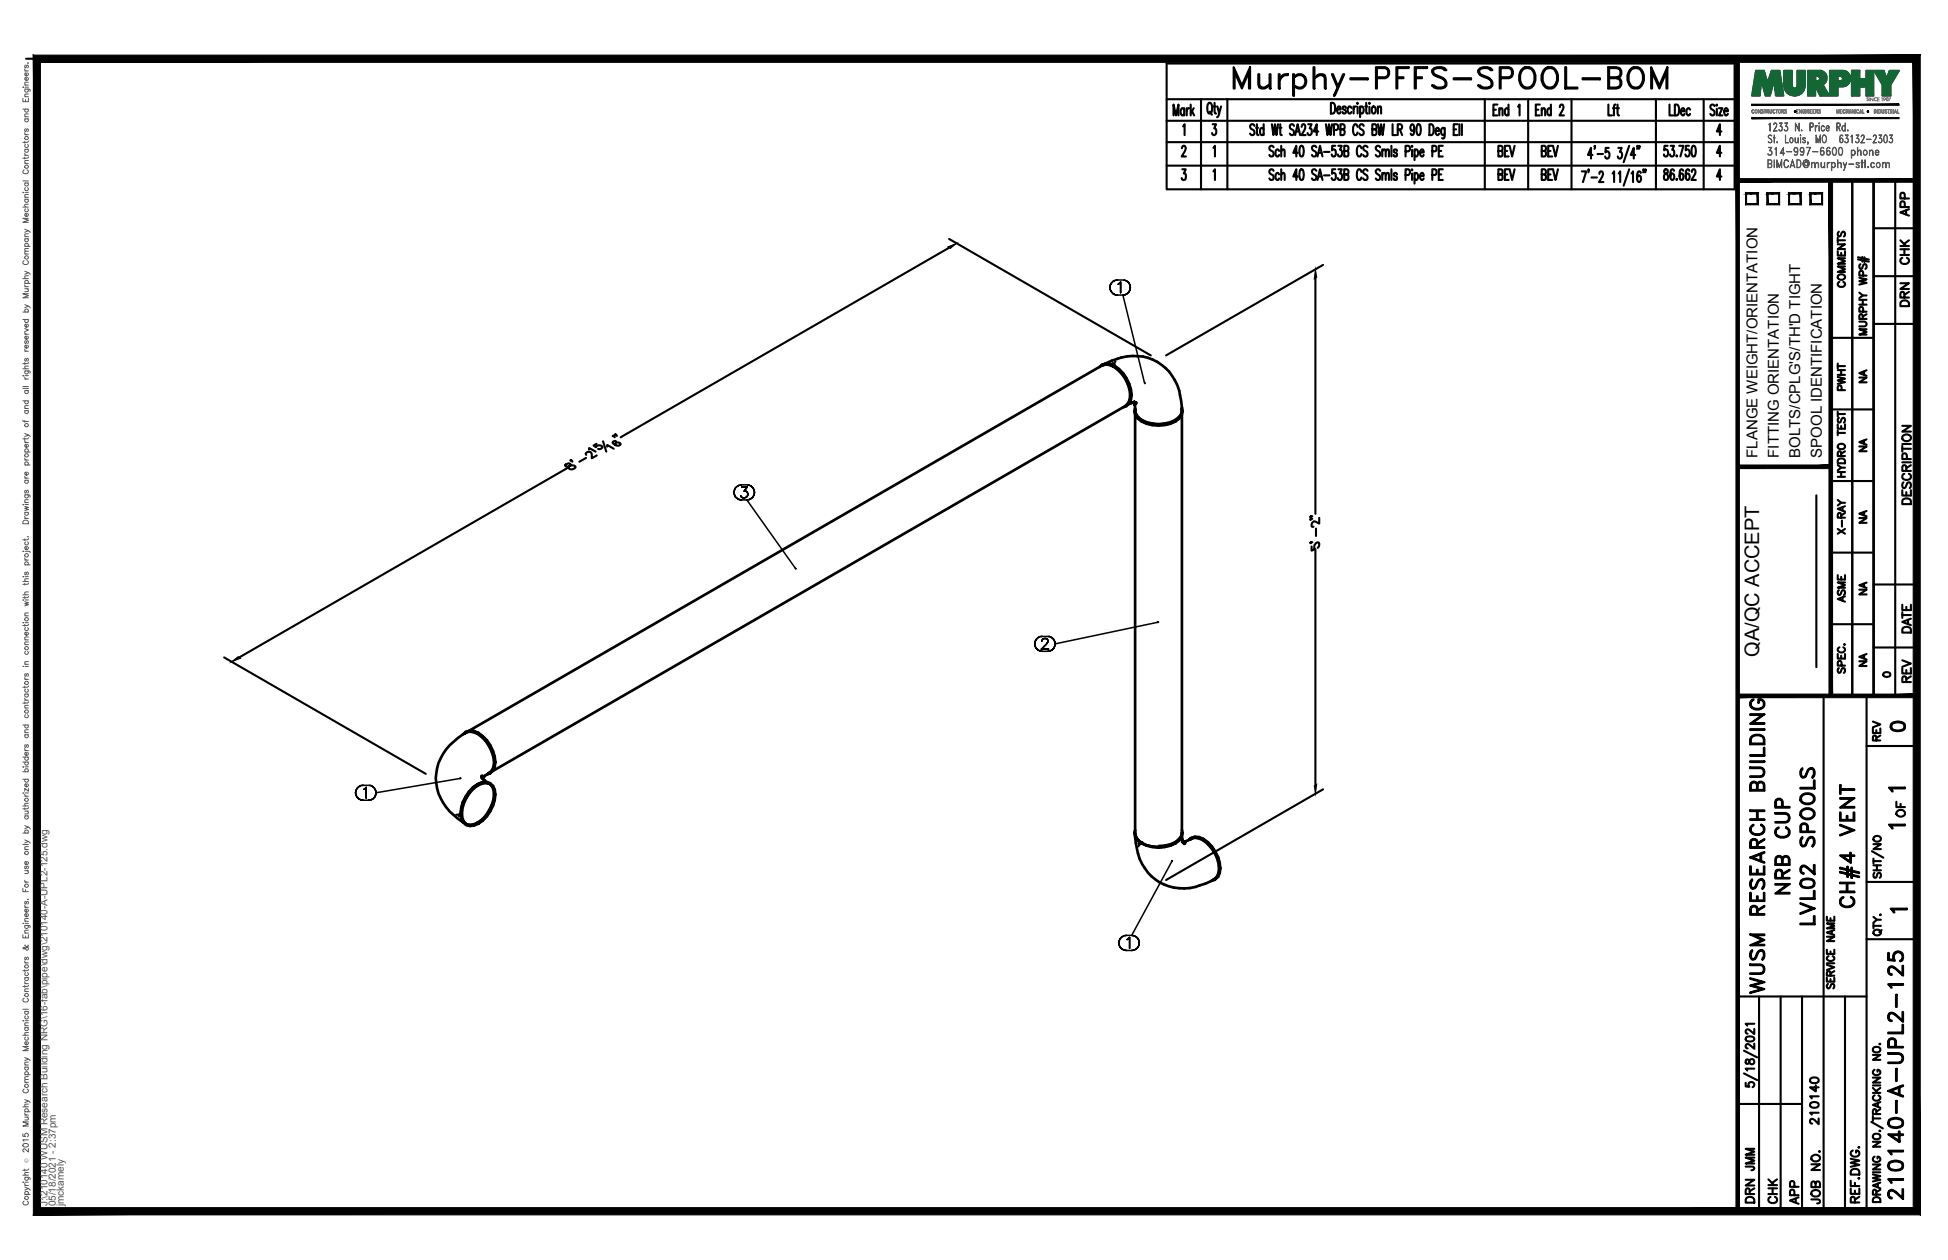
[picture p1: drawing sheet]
<svg xmlns="http://www.w3.org/2000/svg" width="432mm" height="279mm" viewBox="0 0 432 279" stroke-linecap="round" stroke-linejoin="round" font-family="sans-serif">
<defs><g id="words">
<text font-size="10.6" x="272.3" y="22.6">Murphy-PFFS-SPOOL-BOM</text>
<text font-size="7.9" x="413.1" y="202.5" transform="rotate(-90 413.1 202.5)">CH#4 VENT</text>
<g font-size="6.6">
<text x="397.6" y="199.3" transform="rotate(-90 397.6 199.3)">NRB CUP</text>
<text x="403.2" y="206" transform="rotate(-90 403.2 206)">LVL02 SPOOLS</text>
<text x="391.9" y="221.5" transform="rotate(-90 391.9 221.5)">WUSM RESEARCH BUILDING</text>
<text x="422.6" y="267.1" transform="rotate(-90 422.6 267.1)">210140-A-UPL2-125</text>
</g>
<g font-size="5.3">
<text x="417.7" y="163.3">0</text>
<text x="389.8" y="260.7" transform="rotate(-90 389.8 260.7)">JMM</text>
<text x="389.8" y="267.8" transform="rotate(-90 389.8 267.8)">DRN</text>
<text x="399.7" y="268.1" transform="rotate(-90 399.7 268.1)">APP</text>
</g>
<g font-size="4.9">
<text x="424" y="49" transform="rotate(-90 424 49)">APP</text>
<text x="424" y="59.6" transform="rotate(-90 424 59.6)">CHK</text>
<text x="409.9" y="64.9" transform="rotate(-90 409.9 64.9)">COMMENTS</text>
<text x="424" y="69.1" transform="rotate(-90 424 69.1)">DRN</text>
<text x="409.9" y="87.8" transform="rotate(-90 409.9 87.8)">PWHT</text>
<text x="424.4" y="112.9" transform="rotate(-90 424.4 112.9)">DESCRIPTION</text>
<text x="409.9" y="119.6" transform="rotate(-90 409.9 119.6)">X-RAY</text>
<text x="409.9" y="134.8" transform="rotate(-90 409.9 134.8)">ASME</text>
<text x="424.4" y="141.5" transform="rotate(-90 424.4 141.5)">DATE</text>
<text x="424.4" y="152.4" transform="rotate(-90 424.4 152.4)">REV</text>
<text x="417.7" y="165.5" transform="rotate(-90 417.7 165.5)">REV</text>
<text x="423" y="182.4" transform="rotate(-90 423 182.4)">OF</text>
<text x="403.9" y="250.5" transform="rotate(-90 403.9 250.5)">210140</text>
<text x="394.8" y="268.1" transform="rotate(-90 394.8 268.1)">CHK</text>
<text x="404.3" y="268.1" transform="rotate(-90 404.3 268.1)">JOB NO.</text>
</g>
<g font-size="4.4">
<text x="414.5" y="86.1" transform="rotate(-90 414.5 86.1)">NA</text>
<text x="414.5" y="101.2" transform="rotate(-90 414.5 101.2)">NA</text>
<text x="414.5" y="117.1" transform="rotate(-90 414.5 117.1)">NA</text>
<text x="414.5" y="133" transform="rotate(-90 414.5 133)">NA</text>
<text x="389.9" y="145.7" transform="rotate(-90 389.9 145.7)">QA/QC ACCEPT</text>
<text x="414.5" y="148.9" transform="rotate(-90 414.5 148.9)">NA</text>
</g>
<text font-size="4" x="416.3" y="151.3">0</text>
<g font-size="3.5">
<text x="417.3" y="176.7">1</text>
<text x="417.3" y="184.9">1</text>
<text x="417.7" y="203.6">1</text>
</g>
<g font-size="3.3">
<text x="389.5" y="101.5" transform="rotate(-90 389.5 101.5)">FLANGE WEIGHT/ORIENTATION</text>
<text x="394.3" y="101.5" transform="rotate(-90 394.3 101.5)">FITTING ORIENTATION</text>
<text x="399.1" y="101.5" transform="rotate(-90 399.1 101.5)">BOLTS/CPLG'S/TH'D TIGHT</text>
<text x="403.8" y="101.5" transform="rotate(-90 403.8 101.5)">SPOOL IDENTIFICATION</text>
</g>
<g font-size="2.2" fill="#545454">
<text x="10.5" y="267.5" transform="rotate(-90 10.5 267.5)">J:\210140 WUSM Research Building NRG\16-fab\pipe\dwg\210140-A-UPL2-125.dwg</text>
<text x="12.4" y="267.5" transform="rotate(-90 12.4 267.5)">05/18/2021 - 2:37pm</text>
<text x="14.1" y="267.4" transform="rotate(-90 14.1 267.4)">jmckamely</text>
</g>
<text font-size="1.3" fill="#545454" x="6.3" y="257.9" transform="rotate(-90 6.3 257.9)">Ó</text>
</g></defs>
<!-- layer: HP-LPR-PIPE -->
<g fill="none" stroke="#000" stroke-width=".59">
<path d="M243.7 81.4a2.28 2.28 0 0 1 3.3-.2v-.1a7.9 7.9 0 0 1 3.7 7.5 2.15 2.15 0 0 1-1.8 1.7M244.2 80.9a3.5 3.5 0 0 1 3.8 1M244.8 80.8l-.3 .2 .7-.3-.8 .3M245 80.6a11.4 11.4 0 0 1 13.3 1 11.5 11.5 0 0 1 3.5 7.3l.2 2.1-.1-.3a2.19 2.19 0 0 1-1.4 2.5M245.9 80.8l1.9 1.1M246.8 81.3h.1M248 81.9l1.6 2M249.6 83.9a5.6 5.6 0 0 1 .6 5.5l-.6 .5M250 89.7l-.5 .2M250.5 87.7a7.7 7.7 0 0 0-4.6-6.8l-.9-.1-.8 .3-140.2 80.9M250.5 87.7h.1M250.5 87.7l-.1 1-.4 .8-.5 .5-140.3 81"/>
<path d="M250.8 89.4l.7-.3-.7 .3M250.8 89.4l-.7 .2M250.8 87.6l-.1-.1 .1 .1M251.3 89.3l.3 .7-.1-.5M251.4 89.3l.3 .4-.3-.4M251.4 89.2h.5l-1.2 .2M251.5 89.3l.3 .2-.4-.2 .5 .1-.3-.1M251.5 91a3.3 3.3 0 0 0 2.7 2.7l2.6 .4 1.4-.1M251.6 89.9v1.1l.1-.2a2.29 2.29 0 0 0 1.4 2.4 8 8 0 0 0 7.4 0M251.6 91.7v-.4l.2 .8 1.3 1.4a8.7 8.7 0 0 0 7.4-.1l.8-.6 .5-.7 .2-.8v.4M251.6 91.9v92.7M253.1 93.2h.1"/>
<path d="M260.5 93.2h.1M261.9 91.2l.1 .1M262 90.4a2.3 2.3 0 0 1-1.5 3v.1a8 8 0 0 1-8.3-.7 2.13 2.13 0 0 1-.6-2.3M262 91.9v92.7l-.2 1M102.9 162.7l.5-.5-.7 .6M103.4 162.2a2.34 2.34 0 0 1 2.6 .4v-.1a7.9 7.9 0 0 1 3.7 7.5l-.4 .9-.6 .5M103.8 162.2l-.4 .2a3.1 3.1 0 0 1 3.6 .9 8.6 8.6 0 0 1 2.7 5.6M104 175.6a7.5 7.5 0 0 0-1.7 5.7l.4 .8 .5 .6-.3-.2M104 175.6a7.5 7.5 0 0 0-1.7 5.7 1.91 1.91 0 0 0 2.6 1.5l.9-.4M104 175.6l.9-.9-.9 .9M104.9 174.7l.9-.7-.9 .7M105.8 174v-.1a8 8 0 0 0-3.6 7.5 2.32 2.32 0 0 0 3.8 1.3"/>
<path d="M105.8 174a2.4 2.4 0 0 1 2.8-.3 2.4 2.4 0 0 1 1.2 2.5 8.2 8.2 0 0 1-3.8 6.5M105.8 162.6h.1M106 174.1a7.8 7.8 0 0 0-3.5 7.4l.4 .8 .5 .5 .8 .2M106 174.1a2.25 2.25 0 0 1 2.6-.2 2.25 2.25 0 0 1 1.1 2.3 7.9 7.9 0 0 1-4.6 6.8h-1.1l-.8-.2M106 174v.1M106.8 172.5l1.1 .9M106.9 172.4l-.1-.4 .2 .5v-.4l-.1 .4M106.9 172.5l-.2-.3 .7 .9M107.2 172.3l.3-.3-.5 .6 .2-.5-.2 .4M107.7 173.5l.7 .2-.3-.1M107.7 173.5a2.26 2.26 0 0 1 1.8 2.6 8.3 8.3 0 0 1-3.7 6.3M107.7 173.5l-.9 .1-1 .4"/>
<path d="M108.1 171.6l.6-.2-.8 .3M108.1 171.6l.3-.2-.2 .1a2.29 2.29 0 0 0 1.3-2.4 7.9 7.9 0 0 0-4.6-6.8l-.9-.1-.8 .3-.2 .2 .2-.2a12.9 12.9 0 0 0-6.3 7.9 10.7 10.7 0 0 0 4.6 11.1l1.2 .9M108.1 171.6l-.7 .5M108.6 171.3l-.3 .1M109 171.1l-.4 .2M109.5 176.1h.1M109.6 169.1h.1M109.7 168.9l.1 .1-.1-.1M109.7 168.9l-.1 1.1-.4 .8-.6 .5M109.8 176.2h.1M102.2 180.3h.1M102.3 180.5h.1h-.1"/>
<path d="M105.8 182.4v.2v-.2M106 182.7h.1M106.8 181.8l-1 .8-1 .4M251.6 184a2.38 2.38 0 0 0 1.5 3 7.7 7.7 0 0 0 8.3-.6 2.2 2.2 0 0 0 .6-2.4M251.6 185.5a13.3 13.3 0 0 0 3.7 8.8 10.3 10.3 0 0 0 10.6 2l1.3-.4 1.9-.9-.3 .1a2.24 2.24 0 0 0 1.4-2.5 7.7 7.7 0 0 0-4.6-6.7l-.9-.1-1.1 .4M251.6 185.2v-.3l.2 .7M251.6 184.2l-.1 .7M251.7 184.7l.1 .9M251.8 185.6l.5 .7 .8 .7M253.1 186.8h.1M253.1 187h.1M253.1 187l1.1 .4 2.6 .5"/>
<path d="M259.4 187.4l-2.6 .5M260.5 187l-1.1 .4M260.5 186.8h.1M261.3 186.3l-.8 .7M261.8 185.4a5.2 5.2 0 0 1-5 2.2M261.8 185.6l-.5 .7M261.9 184.7l-.1 .9M262 185.4l.2 1.5-.2-.8M262 184.9v.3M262 186l.5 1.1-.2-.3M262.4 186.8l.3 .1-.4-.1 .4 .3-.3-.3M262.6 186.7l.4-.2-.7 .2h.5h-.5"/>
<path d="M263.6 186.2l-.7 .3M263.6 186.2l.5-.4-.6 .5M263.9 186.1a2.17 2.17 0 0 1 2.9 .1l1.8 1.6 .8 1.1M264.1 185.8a2.34 2.34 0 0 1 2.7 .4v-.2l.9 .8 .9 .9 .8 1.1M266.6 186.2h.1M268.8 195.2l.6-.2-.8 .3M269.4 188.9a6.6 6.6 0 0 1 .9 4.6l-.4 .8-.7 .6M269.4 188.8a6.1 6.1 0 0 1 .6 5.6l-.6 .6M270.3 192.6h-.1h.1M270.4 192.5l.1 .1-.1-.1"/>
</g>
<g fill="none" stroke="#000" stroke-width=".34">
<path d="M246 63.7l.1 .5-.1-.5M246.1 63.2l-.1 .5 .1-.5M246.1 64.2l.3 .5-.3-.5M246.4 62.8l-.3 .4 .3-.4M246.4 64.7l.3 .4-.3-.4M246.7 62.4l-.3 .4 .3-.4M246.7 65.1l.5 .2-.5-.2M247.2 62.2l-.5 .2 .5-.2M247.2 65.3l.5 .1-.5-.1M247.7 62.1l-.5 .1 .5-.1M247.7 65.4h1.2M247.7 62.1h1.2"/>
<path d="M247.8 63l.3-.1-.3 .1M248.1 62.9l.3-.3-.3 .3M248.4 62.6v2.3v-2.3M248.9 65.4l.5-.1-.5 .1M248.9 65.4l4.8 19.5M249.4 62.2l-.5-.1 .5 .1M249.4 65.3l.5-.2-.5 .2M249.9 62.4l-.5-.2 .5 .2M249.9 65.1l.4-.4-.4 .4M250.3 62.8l-.4-.4 .4 .4M250.3 64.7l.2-.5-.2 .5M250.5 63.2l-.2-.4 .2 .4"/>
<path d="M250.5 64.2l.1-.5-.1 .5M250.6 63.7l-.1-.5 .1 .5M253.7 84.9l.1 .2zM162.7 109.2l.1 .5-.1-.5M162.8 108.7l-.1 .5 .1-.5M162.8 109.7l.2 .5-.2-.5M163 108.2l-.2 .5 .2-.5M163 110.2l.4 .3-.4-.3M163.4 107.9l-.4 .3 .4-.3M163.4 110.5l.5 .3-.5-.3M163.9 107.6l-.5 .3 .5-.3M163.9 110.8l.5 .1-.5-.1"/>
<path d="M164.2 109.9l.2 .4zM164.4 107.5l-.5 .1 .5-.1M164.4 110.9h1.2M164.4 107.5h1.2M164.4 108h1.2h-1.2M164.4 110.3l.7 .1zM165 108.9h.3h-.3M165.3 108.9l.3 .1-.3-.1M165.4 110.3l-.3 .1 .3-.1M165.6 109v.1v-.1M165.6 110.9l.5-.1-.5 .1M165.6 110.9l10.7 15.1"/>
<path d="M165.6 108l-.6 .9 .6-.9M165.6 110.1l-.2 .2 .2-.2M165.6 109.1l.2 .4-.2-.4M165.8 109.5l-.2 .6zM166.1 107.6l-.5-.1 .5 .1M166.1 110.8l.5-.3-.5 .3M166.6 107.9l-.5-.3 .5 .3M166.6 110.5l.3-.3-.3 .3M166.9 108.2l-.3-.3 .3 .3M166.9 110.2l.3-.5-.3 .5M167.2 108.7l-.3-.5 .3 .5M167.2 109.7v-.5v.5"/>
<path d="M167.2 109.2v-.5v.5M176.3 126.1l.1 .1zM256.6 138h.2zM256.6 138l-22.7 4.8M229.4 142.8v.5v-.5M229.4 142.3v.5v-.5M229.4 143.3l.3 .4-.3-.4M229.7 141.8l-.3 .5 .3-.5M229.7 143.7l.4 .4-.4-.4M230.1 141.4l-.4 .4 .4-.4M230.1 144.1l.4 .2-.4-.2M230.5 141.2l-.4 .2 .4-.2"/>
<path d="M230.5 144.3l.5 .1-.5-.1M230.8 144h1.6h-1.6M231 142.1h.1M231 142.1l.1-.3-.1 .3M231 141.1l-.5 .1 .5-.1M231 144.4h1.2M231 141.1h1.2M231.1 141.8l.1-.1-.1 .1M231.2 141.7l.2-.1-.2 .1M231.4 141.6h.4h-.4M231.8 141.6l.3 .1-.3-.1M232 142.8l-1.2 1.2 1.2-1.2"/>
<path d="M232.1 141.7l.1 .1-.1-.1M232.2 142.5l-.2 .3 .2-.3M232.2 141.8l.1 .3-.1-.3M232.2 144.4l.5-.1-.5 .1M232.3 142.3l-.1 .2 .1-.2M232.3 142.1v.2v-.2M232.7 141.2l-.5-.1 .5 .1M232.7 144.3l.5-.2-.5 .2M233.2 141.4l-.5-.2 .5 .2M233.2 144.1l.4-.4-.4 .4M233.6 141.8l-.4-.4 .4 .4M233.6 143.7l.2-.4-.2 .4"/>
<path d="M233.8 142.3l-.2-.5 .2 .5M233.8 143.3l.1-.5-.1 .5M233.9 142.8l-.1-.5 .1 .5M78.8 175.8l.1 .5-.1-.5M78.9 175.3l-.1 .5 .1-.5M78.9 176.3l.2 .5-.2-.5M79.1 174.8l-.2 .5 .2-.5M79.1 176.8l.4 .4-.4-.4M79.5 174.4l-.4 .4 .4-.4M79.5 177.2l.5 .2-.5-.2M80 174.2l-.5 .2 .5-.2M80 177.4h.5h-.5"/>
<path d="M80.5 174.1l-.5 .1 .5-.1M80.5 177.4h1.2M80.5 174.1h1.2M80.6 175l.2-.1-.2 .1M80.8 174.9l.4-.3-.4 .3M81.2 174.6v2.4v-2.4M81.7 177.4h.5h-.5M82.2 174.2l-.5-.1 .5 .1M82.2 177.4l.5-.2-.5 .2M82.7 174.4l-.5-.2 .5 .2M82.7 177.2l.3-.4-.3 .4M83 174.8l-.3-.4 .3 .4"/>
<path d="M83 176.8l.3-.5-.3 .5M83.3 175.3l-.3-.5 .3 .5M83.3 176.3v-.5v.5M83.3 175.8v-.5v.5M102 172.6h.2zM102 172.6l-18.7 3.2M259.7 191l-8.8 16.4h-1.2M259.9 190.8l-.2 .2zM248 209.1l.1 .5-.1-.5M248.1 208.6l-.1 .5 .1-.5M248.1 209.6l.2 .5-.2-.5M248.3 208.1l-.2 .5 .2-.5"/>
<path d="M248.3 210.1l.4 .3-.4-.3M248.7 207.8l-.4 .3 .4-.3M248.7 210.4l.5 .3-.5-.3M249.2 207.5l-.5 .3 .5-.3M249.2 210.7l.5 .1-.5-.1M249.7 207.4l-.5 .1 .5-.1M249.7 210.8h1.2M249.8 208.4l.2-.2-.2 .2M250 208.2l.4-.3-.4 .3M250.4 207.9v2.4v-2.4M250.9 210.8l.5-.1-.5 .1M251.4 207.5l-.5-.1 .5 .1"/>
<path d="M251.4 210.7l.5-.3-.5 .3M251.9 207.8l-.5-.3 .5 .3M251.9 210.4l.3-.3-.3 .3M252.2 208.1l-.3-.3 .3 .3M252.2 210.1l.3-.5-.3 .5M252.5 208.6l-.3-.5 .3 .5M252.5 209.6v-.5v.5M252.5 209.1v-.5v.5"/>
</g>
<path d="M246.6 80.5l.2 .1v.7M247.3 80.1l-.3 .4v.7M102.2 180.3l-.6 .4h-.5M102.4 180.5l-.6 .3v.2M253.1 186.8l-.6 .3-.2-.1M253.1 187l-.6 .3-.2 .4" fill="none" stroke="#000" stroke-width=".47"/>
<!-- layer: PS-BDR -->
<g fill="#000" stroke="#000" stroke-width=".22">
<path d="M388.3 26.1v.2l32.6-.2zM388.3 26.3l32.6-.2v.2z"/>
<path d="M388.3 23.1v.3l32.6-.3zM388.3 23.4l32.6-.3v.3z"/>
<path d="M7.4 12.2v257.2l1.6-1.6zM7.4 12.2l1.6 1.6v254zM7.4 12.2l1.6 1.6 416.6-1.6zM9 13.8l416.6-1.6-1.5 1.6zM425.6 12.2l-1.5 1.6 1.5 255.6zM424.1 13.8l1.5 255.6-1.5-1.6zM7.4 269.4h418.2l-1.5-1.6zM9 267.8h415.1l-416.7 1.6z"/>
</g>
<!-- layer: PS-BDR-T -->
<g fill="none" stroke="#000" stroke-width=".47">
<path d="M415.3 40v114.3h-4.7v-114.2v114.2h-4.8v-114.2M387 42.9h2.6v2.4h-2.6zM391.8 42.9h2.6v2.4h-2.6zM396.6 42.9h2.5v2.4h-2.5zM401.3 42.9h2.6v2.4h-2.6zM411.8 57.5l2.5 .5M411.8 57.1l2.5 .5M412.4 58.6a.59 .59 0 0 0-.3 .5 .59 .59 0 0 0 .4 .5l.3-.1 .3-.8 .4-.1a.64 .64 0 0 1 0 1M412.8 57v1M413.3 57.1v1M405.8 74.9h9.5M412.1 71.3l1.4 .1a.52 .52 0 0 1 .2 .6 .52 .52 0 0 1-.4 .4h-1.2"/>
<path d="M412.1 61.6l1.7 .4-1.7 .3 1.7 .4-1.7 .4M412.1 67.5h1.7M412.1 66.5h1.7M412.1 64.9l.8 .6M412.9 70.7l-.1-.9-.4-.1-.3 .3v.7h1.7M412.9 66.5v1M413 69.1l-.1-.9-.5-.1-.3 .3v.7h1.7M413 61.1l-.1-.9-.5-.1-.3 .3v.7h1.7M413.8 73h-1.7l1.7 .6-1.7 .6h1.7M413.8 65.5h-.9l-.8 .6M413.8 69.7l-.9 .5M405.8 90.8h9.5"/>
<path d="M407.4 94.1v1h1.6v-1M407.4 96h1.6M407.4 91.3v1.1M407.4 95.4v1.1M407.4 91.8h1.6M407.4 98.7a.79 .79 0 0 1 1-.3 .79 .79 0 0 1 .5 .9 .78 .78 0 0 1-1 .3 .78 .78 0 0 1-.5-.9zM407.6 92.7a.59 .59 0 0 0-.3 .5 .59 .59 0 0 0 .4 .5l.3-.1 .3-.8 .4-.1a.65 .65 0 0 1 0 1M408.1 94.5v.6M402.6 109.8v38.1M405.8 106.7h9.5M407.4 105.7h1.6M407.4 104.7h1.6"/>
<path d="M407.4 103.1l.7 .6M407.4 102a.9 .9 0 0 1 1.6 .2v.5h-1.6zM408.1 101.1l-.1-.9-.3-.1-.3 .3v.7h1.6M408.1 104.7v1M409 103.7h-.9l-.7 .6M409 100.1l-.9 .5M405.8 122.5h9.5M405.8 138.4h9.5M407.4 145v1h1.6v-1M407.6 148.2a.59 .59 0 0 0-.3 .5 .59 .59 0 0 0 .4 .5l.3-.2 .3-.7 .4-.1a.65 .65 0 0 1 0 1M407.7 143.5a.59 .59 0 0 0-.3 .7 .59 .59 0 0 0 .6 .5h.4a.59 .59 0 0 0 .6-.5 .59 .59 0 0 0-.4-.7M408.1 145.4v.6"/>
<path d="M408.2 147.6l-.1-.9-.4-.2-.3 .4v.7h1.6M408.8 142.9h.2z"/>
</g>
<!-- layer: PS-DIM -->
<g fill="none" stroke="#000" stroke-width=".47">
<path d="M5.8 13h419M210.4 53l44.7 25.8M210.4 54.9l-72.8 42.1M293.3 58.7l-34.8 20.1M291.6 61.7v52.2M130.5 99.7l.1-.4 1.4 .8M132.2 98.4l-.6 .4 .5 .4a.8 .8 0 0 1 .7-.5 .8 .8 0 0 1 .7 .5l-.3 .3-.6 .1M133.7 97.9l.7 2.2M134.6 99v-.3l1.4 .8M136 96.6l-.2 .1h.4l.1 .3M136.5 96.3l-.2 .2 .2-.2 .2 .4M136.5 97.8l-.6 .1-.1 .2a.99 .99 0 0 0 .8 .7 .99 .99 0 0 0 1-.4 .69 .69 0 0 0-.7-.3 .69 .69 0 0 0-.6 .4l.2 .2"/>
<path d="M125.4 103l-.1 .2a.5 .5 0 0 0 .7 .2l.4-.1a.78 .78 0 0 1 1.2 .3 .82 .82 0 0 1-.8 .5 .82 .82 0 0 1-.7-.5l.4-.6-.1-.1a.72 .72 0 0 0-1 .1zM125.8 103.7l-72.8 42.1M126.6 102.1h-.2h.4l.1 .3M129.9 101.5l-1.5 .9M129.9 100.9v-.1a.63 .63 0 0 1 .5-.6 .63 .63 0 0 1 .7 .3l.1 1.1 1.1-.6M290.9 115l-.4 .1v.2v-.2M290.9 114.5h-.4v.3v-.3M291.7 117.2v1.7M292.4 114.8v1.3l-.8-.4a.7 .7 0 0 0-.8 .3 .7 .7 0 0 0 .1 .8h.3M290.7 121.2v.9l.8-.3a.93 .93 0 0 1-.1-1 .93 .93 0 0 1 .9-.5l.1 .5-.3 .7M290.9 120.3l-.3-.1-.1 .3v-.2M291.6 121.8v52.3"/>
<path d="M49.7 145.8l44.7 25.8M293.3 175l-34.8 20.1"/>
</g>
<!-- layer: 0 -->
<g fill="none" stroke="#000" stroke-width=".47">
<path d="M415.3 40v114.3M420.1 40v114.3M415.3 50.6h9.5M415.3 61.2h9.5M415.3 71.8h9.5M415.3 129.6h9.5M415.3 143.6h9.5M386.6 238l2.9 1.5M386.6 233l2.9 1.5M387 235a.6 .6 0 0 0 .2 .9l.5-.2a.62 .62 0 0 1 .5-.8 .62 .62 0 0 1 .7 .7 .63 .63 0 0 1-.8 .4 .63 .63 0 0 1-.4-.8 .4 .4 0 0 0-.7-.2zM387 230l.8-.2a.85 .85 0 0 1 1.1 .6 1.14 1.14 0 0 1-1.9 0zM388.9 237h-1.9l.3 .4"/>
<path d="M388.9 231.4v1.2l-1-.8-.6-.3-.3 .2v.5l.4 .3M388.9 228.2v1.1l-1-.8-.6-.3-.3 .2v.5l.4 .3M388.9 227h-1.9l.3 .4M387 240.1v.8l.8 .1a.62 .62 0 0 1 0-.9 .62 .62 0 0 1 .9 .1 .62 .62 0 0 1-.2 .9"/>
</g>
<g fill="#000" stroke="#000" stroke-width=".22">
<path d="M384.8 13l.8 255.6v-255.6zM384.8 13l.8 255.6h-.8z"/>
<path d="M385.2 39.6v.8l39.6-.8zM385.2 40.4l39.6-.8v.8z"/>
<path d="M424.5 40l.8 114.3v-114.3zM424.5 40l.8 114.3h-.8z"/>
<path d="M385.2 153.9v.8l39.6-.8zM385.2 154.7l39.6-.8v.8z"/>
</g>
<!-- layer: PS-LOGO -->
<g fill="none" stroke="#545454" stroke-width=".22">
<path d="M5.1 19.3h.1zM5.5 19.8h.9l.2 .1v.4M5.5 15.3v.3l.3 .1M5.5 18.9h.8M5.5 15.7h.8M5.5 19.3h.8M5.7 19.8a.38 .38 0 0 0-.1 .5 .38 .38 0 0 0 .6 0 .38 .38 0 0 0-.1-.5M5.7 14.4l-.2 .3v.3h.3l.1-.4 .2-.2 .2 .3-.2 .4M6.1 17.2a.38 .38 0 0 1 .1 .5 .38 .38 0 0 1-.6 0 .38 .38 0 0 1 .1-.5h.1v.7M6.1 16.2a.38 .38 0 0 1 .1 .5 .38 .38 0 0 1-.6 0 .38 .38 0 0 1 .1-.5h.1v.6M6.2 13.9v.1zM6.3 18.2l-.8 .1v.3l.2 .3"/>
<path d="M5.1 21.8v.7h1.2v-.7M5.1 24.2h1.2M5.4 37.7a.43 .43 0 0 0-.3 .5 .43 .43 0 0 0 .4 .3h.3a.43 .43 0 0 0 .5-.3 .43 .43 0 0 0-.3-.5M5.5 34v.3l.3 .1M5.5 29.4v.3l.3 .2M5.5 31.3v.4M5.5 34.8v.4M5.5 36.2h.8M5.5 34.4h.8M5.5 33.1h.8M5.5 29.9h.8M5.5 26.4h.8"/>
<path d="M5.5 25.9h.8M5.5 21.4h.8M5.7 33.1a.38 .38 0 0 0-.1 .5 .38 .38 0 0 0 .6 0 .38 .38 0 0 0-.1-.5M5.7 32a.4 .4 0 0 0-.1 .6 .4 .4 0 0 0 .6 0 .4 .4 0 0 0-.1-.6M5.7 28.6l-.2 .2v.3h.3l.1-.4 .2-.1 .2 .2-.2 .4M5.7 26.4a.38 .38 0 0 0-.1 .5 .38 .38 0 0 0 .6 0 .38 .38 0 0 0-.1-.5M5.7 24.2a.38 .38 0 0 0-.1 .6 .38 .38 0 0 0 .6 0 .38 .38 0 0 0-.1-.6M5.7 22.1v.4M6.3 35.6h-.8v.3l.2 .3M6.3 34.8l-.3 .3h-.9M6.3 31.3l-.3 .3h-.9M6.3 25.3h-.8v.3l.2 .3"/>
<path d="M6.3 20.9h-.8v.3l.2 .2M391.9 34.2l.2 .2M392 36.3l.6-.1v-.6l-.6-.1v1.6l.6-.1v-.6h-.6M392.1 30a.44 .44 0 0 1 .7 .2 .38 .38 0 0 0-.6-.2 .38 .38 0 0 0-.1 .5l.4 .3a.46 .46 0 0 1 .2 .7 .46 .46 0 0 1-.7-.1 .41 .41 0 0 0 .6 .1 .41 .41 0 0 0 0-.6l-.6-.4zM392.3 33.3a.53 .53 0 0 1 .5 .8 .53 .53 0 0 1-.9 0 .47 .47 0 0 0 .7 .2l.2-.3M392.4 27.2l-.1 1.9v-1.7l-.2 .2zM392.4 36.3l.3 .1v.6l-.8 .2v-1.8l.8 .2v.6l-.3 .2M392.5 33.4a.51 .51 0 0 1 .3 .5 .51 .51 0 0 1-.3 .5M392.7 32.8l-.7-.1h.8l-.5 .7M392.7 32.7l-.5 .7 .4 .1 .2 .3M393.1 30.5l.4 .1zM393.1 29l.8 .1h-.8l.7-1.3-.2-.5h-.2l-.3 .4 .1-.3a.39 .39 0 0 1 .6 0 .39 .39 0 0 1 0 .5l-.7 1.2"/>
<path d="M393.3 35.4v1.8zM393.3 29.9v1.8zM393.4 33l.4-.3v1.7l-.1-1.6zM393.9 35.4l.5 1.5 .6-1.5v1.8l-.1-1.4-.5 1.4-.5-1.4v1.4zM393.9 31.4l.1 .3zM393.9 31.5l.1 .1zM394.4 28.8l.1 .2M394.7 27.9a.55 .55 0 0 1 .4 .7 .55 .55 0 0 1-.7 .4l-.1-.3 .4 .3 .3-.4M394.7 33.9l.9 .1h-1l.7-1.3v1.7v-1.5l-.6 1.1M394.8 28l.2 .5-.2 .5M395 27.3l-.6-.1h.6l-.3 .8M395 27.2l-.4 .8 .4 .1v.3"/>
<path d="M395.5 28.8l.2 .2M395.7 35.5a.47 .47 0 0 1 .7 .3l-.3-.3h-.3a1.08 1.08 0 0 0 0 1.6h.3l.3-.3a.44 .44 0 0 1-.4 .4 .44 .44 0 0 1-.5-.4l-.1-.7zM395.8 29.9v1.7l.7 .1h-.7zM395.8 27.9a.55 .55 0 0 1 .5 .7 .55 .55 0 0 1-.7 .4l-.1-.3 .4 .3 .4-.4M396 28l.3 .5-.3 .5M396 33.6l1.2 .1zM396.2 27.3l-.6-.1h.7l-.5 .8M396.2 27.2l-.4 .8 .3 .1 .2 .3M396.9 30.6a.57 .57 0 0 1 .7 .4 .57 .57 0 0 1-.4 .7l-.3-.1-.2-.4zM396.9 36.8h.8M397 30.6a.52 .52 0 0 1 .4 .5 .52 .52 0 0 1-.4 .5l-.2-.4zM397 36.7h.7"/>
<path d="M397.3 35.4l.6 1.8-.6-1.5-.5 1.5zM397.7 33.3l.3 .4 .3-.1 .2-.3M397.7 33.1l.3-.3h.3l.2 .3M397.8 34.3h.5M397.9 30.5l.1 1 .3 .1 .3-.2-.3 .3-.3-.1-.1-.2zM398 27.2l.8 1.6v-1.6v1.9l-.8-1.6v1.6zM398 32.8l-.3 .4 .3 .5M398.2 32.8a1.22 1.22 0 0 1 .1 1.6M398.3 35.4h.5a1.05 1.05 0 0 1 0 1.8h-.5zM398.3 35.5a.84 .84 0 0 1 .9 .5 .84 .84 0 0 1-.2 .9l-.7 .2zM398.5 33.5l-.2 .2a.49 .49 0 0 1-.6-.2 .49 .49 0 0 1 .1-.6 .49 .49 0 0 1 .7 0v.4a.81 .81 0 0 1-.5 1.1l-.3-.2 .1 .2M398.5 33.3l-.3 .4"/>
<path d="M398.6 30.5v1.2zM399 30l.1-.1v.3zM399.1 33.3l.3 .4 .3-.1 .1-.3M399.1 33.1l.3-.3h.3l.1 .3M399.1 30h.1M399.1 30.5v1.2zM399.1 34.3h.6M399.4 28.8v.3l-.1-.1zM399.4 28.9h.1M399.4 32.8a.51 .51 0 0 0-.3 .4 .51 .51 0 0 0 .3 .5M399.5 32.8a1.22 1.22 0 0 1 .1 1.6M399.6 31.5h.6"/>
<path d="M399.6 30.8l.6 .6-.2 .3-.4-.1v-.2l.1 .2M399.6 30.7h.6M399.7 30.6v.3M399.8 33.5l-.1 .2a.5 .5 0 0 1-.7-.5 .5 .5 0 0 1 .7-.4l.2 .5a.83 .83 0 0 1-.5 1.1l-.3-.2 .1 .2M399.8 33.3l-.3 .4M399.9 35.6a.74 .74 0 0 1 1 .2 .74 .74 0 0 1-.1 1l-.1-1 .1 .9a.68 .68 0 0 0-.3-1.2 .68 .68 0 0 0-.8 .9 .66 .66 0 0 0 .4 .7 .66 .66 0 0 0 .7-.2 .7 .7 0 0 1-.9 .1 .7 .7 0 0 1-.2-.8zM400 36l.2-.2 .4 .1 .1 .2-.5-.2-.2 .3 .1 .4 .4 .1 .2-.2-.1 .2-.4 .1-.2-.2zM400.1 30.6l.1 .2-.2-.3-.4 .1v.2l.6 .5M400.1 31.2v.4M400.7 31.5h.1M400.8 31.9l-.1-.5 .1 .4-.2 .2M400.8 31.7v.1"/>
<path d="M401.3 28.1l.6-.1v-.6l-.6-.1-.1 1.8v-1.9h.5l.2 .4v.4l-.2 .2h-.4M401.3 32.7l-.7 1.7 .7-1.7h-.9l.9 .1M401.6 36v1.2zM401.8 33.6l1.2 .1zM401.8 36.1h.5l.1 1.1-.2-1-.3-.1-.3 .3zM402.4 27.8v1.3zM402.5 29.9l.5 1.5 .5-1.5v1.8l-.1-1.4-.4 1.4-.4-1.4-.1 1.4zM402.6 36.1h.4l.1 1.1-.1-1-.3-.1-.3 .3zM402.6 27.9l.3-.1-.3 .2-.2 .4zM403.2 27.2l.1 .1v.2zM403.2 27.3h.1M403.2 27.8l.1 1.3z"/>
<path d="M403.5 34l.4 .4 .3-.1 .1-.3M403.5 33.8l.4-.4 .3 .1 .1 .3M403.6 36l.2 1 .3 .1 .3-.2-.3 .3-.4-.1zM403.7 32.8h.5M403.8 32.8l-.2 .2a1.17 1.17 0 0 0 .2 1.4M403.8 27.9l.4-.1 .2 .4-.2-.3a.54 .54 0 0 0-.4 .6 .54 .54 0 0 0 .4 .5l.2-.3-.2 .4h-.2l-.3-.5zM403.8 33.4l-.3 .5M404.1 33.4l.2 .5-.2 .5M404.1 30l.2-.1a.95 .95 0 0 1 .6 .9 .95 .95 0 0 1-.6 .9 1.24 1.24 0 0 1-.2-1.7zM404.1 30.1l.2-.1a.87 .87 0 0 1 .5 .8 .87 .87 0 0 1-.5 .8 1.19 1.19 0 0 1-.2-1.5zM404.2 32.8l.1 .1-.4-.2a1.42 1.42 0 0 0-.2 1.7 .49 .49 0 0 0 .6-.2 .49 .49 0 0 0-.1-.7 .49 .49 0 0 0-.7 .1M404.4 36l.1 1.2z"/>
<path d="M404.8 28.4h.6l-.2-.5a.54 .54 0 0 0-.4 .6 .54 .54 0 0 0 .4 .5l.2-.3-.2 .4a.63 .63 0 0 1-.4-.6 .63 .63 0 0 1 .4-.7l.3 .7h-.7M404.9 34l.3 .4 .3-.1 .2-.3M404.9 33.8l.3-.4 .3 .1 .2 .3M405 36l.1 1.2zM405.1 32.8h.5M405.1 32.8l-.1 .2a1.17 1.17 0 0 0 .2 1.4M405.2 33.4l-.3 .5M405.3 36.1l.3-.1-.5 .5zM405.4 33.4l.3 .5-.3 .5M405.5 32.8l.2 .1a.36 .36 0 0 0-.6-.1l-.2 .6v.8l.2 .2a.49 .49 0 0 0 .6-.2 .49 .49 0 0 0-.1-.7 .49 .49 0 0 0-.7 .1M406 36v1.8zM406.2 36.1a.53 .53 0 0 1 .7 .5 .53 .53 0 0 1-.7 .5l-.2-.2 .3 .2a.51 .51 0 0 0 .5-.5 .51 .51 0 0 0-.5-.5l-.3 .2z"/>
<path d="M406.3 32.8l.4-.1a1.13 1.13 0 0 1 0 1.7h-.1a1.28 1.28 0 0 1-.3-1.6zM406.3 34.3h.6M406.3 32.8h.6M406.4 32.8l-.2 .6 .2 1M406.8 32.8l.2 .6-.2 1M407.2 28.1l.6-.1v-.6l-.6-.1-.1 1.8v-1.9l.7 .1 .1 .7-.3 .2h-.4M407.3 35.4l.1 1.8zM407.5 28.2l.4 .9-.3-.9M407.6 36.1h.5l.1 1.1-.2-1-.3-.1-.3 .3zM407.7 32.8l.3-.1a1.13 1.13 0 0 1 0 1.7h-.1a1.28 1.28 0 0 1-.2-1.6zM407.7 34.3h.5M407.7 32.8h.5"/>
<path d="M407.8 32.8l-.2 .6 .2 1M407.8 31.3l.3 .3 .4-.3M407.8 31l.3-.3 .4 .3M408 30.1h.4M408 30l-.1 .3a1.28 1.28 0 0 0 .2 1.3M408.1 30.7l-.3 .4M408.2 32.8l.2 .6-.2 1M408.2 30.7l.3 .4-.3 .5M408.4 30l.1 .2a.33 .33 0 0 0-.5-.2l-.2 .7 .2 .9a.48 .48 0 0 0 .5-.5 .48 .48 0 0 0-.5-.4l-.2 .1M408.5 27.9l.3-.1 .2 .3-.2-.2a.54 .54 0 0 0-.5 .6 .54 .54 0 0 0 .5 .5l.2-.2-.2 .3-.5-.3zM409 27.2l.1 1.9zM409 37l-.5-1 .5 1.2"/>
<path d="M409 31.4l.1 .2M409.2 30.7l.4 .1 .1 .2M409.3 30.6a.53 .53 0 0 1 .4 .6 .53 .53 0 0 1-.7 .4v-.2a.36 .36 0 0 0 .6 .1l.1-.2M409.3 36l-.6 1.8zM409.4 30.7l.3 .4-.3 .5M409.6 28.8v.3zM409.6 28.9v.1zM409.6 30l-.6-.1h.7l-.4 .8M409.6 29.9l-.4 .8M409.8 36.4h1.1zM410.4 33.3v1.7zM410.6 33.3a.53 .53 0 0 1 .7 .6 .53 .53 0 0 1-.7 .5l-.2-.2 .3 .2a.51 .51 0 0 0 .5-.5 .51 .51 0 0 0-.5-.6l-.3 .2z"/>
<path d="M410.6 29.9l-.1 1.8v-1.6l-.2 .2zM411.3 31.4l.2 .2M411.5 37h.6M411.5 36.4l.6 .3v.2a.38 .38 0 0 1-.3 .3 .38 .38 0 0 1-.4-.3l.2 .2M411.5 36.2h.6M411.6 36.1v.3M411.6 30.6a.52 .52 0 0 1 .5 .6 .52 .52 0 0 1-.7 .4l-.1-.2a.36 .36 0 0 0 .6 .1l.2-.2M411.7 32.7l.1 1.7zM411.8 30.7l.3 .4-.1 .3-.2 .2M412 36.1l.1 .2a.38 .38 0 0 0-.3-.3 .38 .38 0 0 0-.4 .3l.7 .5M412 36.7v.4M412 33.3h.5v1.1v-.8l-.2-.3-.5 .3z"/>
<path d="M412 30l-.6-.1h.7l-.5 .8M412 29.9l-.4 .8 .3 .1 .2 .2M412.5 36l.5 .1zM412.5 31.6l.8 .1h-.8l.7-1.3-.2-.4h-.2l-.3 .3 .1-.2a.39 .39 0 0 1 .6-.1 .39 .39 0 0 1 0 .6l-.7 1.1M412.7 35.4l.1 1.8zM413.2 33.3a.54 .54 0 0 1 .7 .6 .54 .54 0 0 1-.7 .5l-.2-.5zM413.4 35.4l.1 1.8zM413.7 30.8l1 .1zM414 36.9l.2 .1-.1 .2zM414 37l.1 .1zM414.4 33.3v1.1zM414.6 33.3h.5l.1 1.1-.1-1-.3-.1-.4 .3z"/>
<path d="M414.7 36.3l.3-.3 .4 .1v.3v-.2a.46 .46 0 0 0-.7 .4 .46 .46 0 0 0 .7 .4v-.1l-.2 .3a.59 .59 0 0 1-.5-.3 .59 .59 0 0 1 0-.6zM415.2 31.6l.8 .1h-.9a1.94 1.94 0 0 0 .8-1.4l-.2-.3h-.3l-.2 .3 .1-.2 .4-.2 .2 .5-.7 1.3M415.7 33.8h.7l-.2-.5a.48 .48 0 0 0-.5 .6 .48 .48 0 0 0 .6 .4l.1-.2-.1 .3a.53 .53 0 0 1-.6-.5 .53 .53 0 0 1 .6-.6l.2 .6h-.8M416 36.3l.1-.2a.53 .53 0 0 1 .7 .5 .53 .53 0 0 1-.7 .5l-.1-.2zM416.4 31.4l.2 .2M416.7 30.6a.53 .53 0 0 1 .5 .6 .53 .53 0 0 1-.7 .4l-.2-.2 .5 .2 .3-.3M416.9 30.7l.2 .4-.2 .5M417.1 30l-.6-.1h.6l-.4 .8M417.1 29.9l-.5 .8 .4 .1 .1 .2M417.3 36l.1 1.2zM417.5 36.1h.5l.1 1.1-.1-.8-.2-.3-.4 .3zM417.7 30l.3-.1a1.32 1.32 0 0 1 0 1.8l-.3-.1-.2-.7z"/>
<path d="M417.7 31.5h.5M417.7 30.1h.5M417.8 30l-.2 .7 .2 .9M418.2 30l.1 .7-.1 .9M418.3 36.1h.4l.1 1.1-.1-1-.3-.1-.3 .3zM418.8 31.4l.2 .2M419.1 30.6a.53 .53 0 0 1 .4 .6 .53 .53 0 0 1-.7 .4v-.2a.36 .36 0 0 0 .6 .1l.1-.2M419.3 30.7l.2 .4-.2 .5M419.4 30l-.6-.1h.7l-.4 .8M419.4 29.9l-.4 .8 .4 .1 .1 .2M5.1 42.7h.1zM5.1 45.9h1.2"/>
<path d="M5.1 40.1h1.2M5.4 57.8a.43 .43 0 0 0-.3 .5 .43 .43 0 0 0 .4 .4h.3a.43 .43 0 0 0 .5-.4 .43 .43 0 0 0-.3-.5M5.5 50.8l.8 .4-.8 .3M5.5 56.3h.8M5.5 54.6h1.2M5.5 52.9h.8M5.5 52.5h.8M5.5 44.2h.8M5.5 43.8h.8M5.5 40.6h.8M5.5 42.7h.8M5.7 54.6a.38 .38 0 0 1-.1-.5 .38 .38 0 0 1 .6 0 .38 .38 0 0 1-.1 .5"/>
<path d="M5.7 52.9a.38 .38 0 0 0-.1 .6 .38 .38 0 0 0 .6 0 .38 .38 0 0 0-.1-.6M5.7 46.3a.38 .38 0 0 0-.1 .6 .38 .38 0 0 0 .6 0 .38 .38 0 0 0-.1-.6M5.7 44.2a.38 .38 0 0 0-.1 .5 .38 .38 0 0 0 .6 0 .38 .38 0 0 0-.1-.5M5.7 41.6a.38 .38 0 0 0-.1 .6 .38 .38 0 0 0 .6 0 .38 .38 0 0 0-.1-.6M5.7 40.6a.38 .38 0 0 0-.1 .5 .38 .38 0 0 0 .6 0 .38 .38 0 0 0-.1-.5M6.1 47.3a.38 .38 0 0 1 .1 .6 .38 .38 0 0 1-.6 0 .38 .38 0 0 1 .1-.6h.1v.7M6.3 55.7l-.8 .1v.2l.2 .3M6.3 55.1h-.8v.3l.2 .3M6.3 51.8l-.8 .1v.3l.2 .3M6.3 51.2l.4 .4M6.3 48.4h-1.2l1.2 .4-1.2 .5h1.2M6.3 45.3h-.8v.3l.2 .3"/>
<path d="M6.3 43.1l-.8 .1v.3l.2 .3M5.1 70.9h1.2M5.1 69.2h1.2M5.1 61.8h1.2M5.5 77.4v.3l.3 .2M5.5 73.7v.2l.3 .2M5.5 72.8l.8 .4-.8 .3M5.5 67.5l.8 .4-.8 .3M5.5 63.1v.3l.3 .2M5.5 60.1l.8 .4-.8 .3M5.5 77.9h.8M5.5 74.1h.8"/>
<path d="M5.5 64h.8M5.5 63.6h.8M5.5 62.9h1.2M5.7 79.4l-.2 .3v.3h.3l.1-.4 .2-.2 .2 .3-.2 .4M5.7 75.6l-.2 .2v.3h.3l.1-.4 .2-.1 .2 .2-.2 .4M5.7 70.9a.38 .38 0 0 0-.1 .5 .38 .38 0 0 0 .6 0 .38 .38 0 0 0-.1-.5M5.7 69.2a.38 .38 0 0 1-.1-.6 .38 .38 0 0 1 .6 0 .38 .38 0 0 1-.1 .6M5.7 62.9a.38 .38 0 0 1-.1-.6 .38 .38 0 0 1 .6 0 .38 .38 0 0 1-.1 .6M6 64l.3 .3-.1 .3-.7 .1M6.1 76.5a.38 .38 0 0 1 .1 .6 .38 .38 0 0 1-.6 0 .38 .38 0 0 1 .1-.6h.1v.7M6.1 74.5a.38 .38 0 0 1 .1 .6 .38 .38 0 0 1-.6 0 .38 .38 0 0 1 .1-.6h.1v.7M6.1 71.9a.38 .38 0 0 1 .1 .5 .38 .38 0 0 1-.6 0 .38 .38 0 0 1 .1-.5h.1v.6"/>
<path d="M6.3 67.9l.4 .4M6.3 65.1h-1.2l1.2 .5-1.2 .4h1.2M6.3 61.2h-.8v.3l.2 .3M6.3 60.5l.4 .4M5.1 93.2l.2 .3h1M5.1 83.3h.1zM5.1 88.9h1.2M5.1 86.1h1.2M5.1 85.7h1.2M5.1 81.8h1.2M5.5 97.6v.3l.3 .2M5.5 96.1l.8 .4-.8 .3"/>
<path d="M5.5 83.6v.3l.3 .2M5.5 82.2l1 .1 .1 .4M5.5 80.4v.4M5.5 93.2v.4M5.5 97.1v.4M5.5 98.1h.8M5.5 91h.8M5.5 90.6h.8M5.5 86.6h.8M5.5 84.1h.8M5.5 83.3h.8M5.7 91a.38 .38 0 0 0-.1 .6 .38 .38 0 0 0 .6 0 .38 .38 0 0 0-.1-.6"/>
<path d="M5.7 88.9a.38 .38 0 0 0-.1 .5 .38 .38 0 0 0 .6 0 .38 .38 0 0 0-.1-.5M5.7 86.6a.38 .38 0 0 0-.1 .6 .38 .38 0 0 0 .6 0 .38 .38 0 0 0-.1-.6M5.7 82.2a.38 .38 0 0 0-.1 .6 .38 .38 0 0 0 .6 0 .38 .38 0 0 0-.1-.6M6.1 98.5a.38 .38 0 0 1 .1 .6 .38 .38 0 0 1-.6 0 .38 .38 0 0 1 .1-.6h.1v.7M6.3 97.1l-.3 .2h-.9M6.3 96.5l.4 .3M6.3 89.9l-.8 .1v.3l.2 .3M6.3 81.2h-.8v.3l.2 .3M6.3 80.4l-.3 .2h-.9M5.1 111.9h.1zM5.2 115.6a.69 .69 0 0 1 1.1 .1v.4h-1.2zM5.5 114.5v.3l.3 .2"/>
<path d="M5.5 112.3l.8 .2-.8 .2 .8 .3-.8 .2M5.5 109.7h.9l.2 .1v.5M5.5 105.6v.3l.3 .1M5.5 101.6v.2l.3 .2M5.5 119.5v.4M5.5 115h.8M5.5 113.6h.8M5.5 111.4h.8M5.5 106.5h.8M5.5 106h.8M5.5 103.1h1.2M5.5 102h.8"/>
<path d="M5.5 100.2h1.2M5.5 111.9h.8M5.7 113.6a.38 .38 0 0 0-.1 .6 .38 .38 0 0 0 .6 0 .38 .38 0 0 0-.1-.6M5.7 109.7a.4 .4 0 0 0-.1 .6 .4 .4 0 0 0 .6 0 .4 .4 0 0 0-.1-.6M5.7 108.7l-.2 .3v.3h.3l.1-.4 .2-.2 .2 .3-.2 .3M5.7 106.5a.38 .38 0 0 0-.1 .6 .38 .38 0 0 0 .6 0 .38 .38 0 0 0-.1-.6M5.7 103.1a.38 .38 0 0 1-.1-.5 .38 .38 0 0 1 .6 0 .38 .38 0 0 1-.1 .5M5.7 100.2a.4 .4 0 0 1-.1-.6 .4 .4 0 0 1 .6 0 .4 .4 0 0 1-.1 .6M6.1 104.7a.38 .38 0 0 1 .1 .5 .38 .38 0 0 1-.6 0 .38 .38 0 0 1 .1-.5h.1v.7M6.2 119h.1M6.3 119.4l-.3 .3h-.9M6.3 110.8l-.8 .1v.3l.2 .2"/>
<path d="M5.1 138.1h.1zM5.1 133h.1zM5.1 127.9h.1zM5.1 122.2h.1zM5.1 131.9h1.2M5.1 128.9h1.2M5.5 133.4l.8 .3-.8 .2 .8 .2-.8 .3M5.5 123.7v.3l.3 .2M5.5 129.4v.3M5.5 132.3v.4M5.5 138.5v.4M5.5 136.6h.8"/>
<path d="M5.5 125.3h1.2M5.5 124.2h.8M5.5 122.2h1l.2 .3M5.5 138.1h.8M5.5 133h.8M5.5 127.9h.8M5.7 139.2a.38 .38 0 0 0-.1 .5 .38 .38 0 0 0 .6 0 .38 .38 0 0 0-.1-.5M5.7 126.9l-.2 .2v.3h.3l.1-.4 .2-.1 .2 .2-.2 .4M5.7 125.3a.38 .38 0 0 1-.1-.6 .38 .38 0 0 1 .6 0 .38 .38 0 0 1-.1 .6M5.7 120.2a.38 .38 0 0 0-.1 .5 .38 .38 0 0 0 .6 0 .38 .38 0 0 0-.1-.5M6.1 121.2a.38 .38 0 0 1 .1 .5 .38 .38 0 0 1-.6 0 .38 .38 0 0 1 .1-.5h.1v.7M6.3 138.4l-.3 .3h-.9"/>
<path d="M6.3 135.9l-.8 .1v.3l.2 .3M6.3 132.2l-.3 .3h-.9M6.3 131.3h-.8v.3l.2 .3M6.3 129.3l-.3 .3h-.9M6.3 128.3l-.8 .1v.3l.2 .2M5.1 147.8h.1zM5.5 154.8v.3l.3 .2M5.5 150.2v.3l.3 .2M5.5 152.1v.5M5.5 155.6v.5M5.5 157h.8M5.5 155.3h.8"/>
<path d="M5.5 153.9h.8M5.5 150.7h.8M5.5 147.3h.8M5.5 142.9h.8M5.5 141.9h.8M5.5 147.8h.8M5.7 158.5a.38 .38 0 0 0-.1 .5 .38 .38 0 0 0 .6 0 .38 .38 0 0 0-.1-.5M5.7 153.9a.38 .38 0 0 0-.1 .6 .38 .38 0 0 0 .6 0 .38 .38 0 0 0-.1-.6M5.7 152.8a.38 .38 0 0 0-.1 .6 .38 .38 0 0 0 .6 0 .38 .38 0 0 0-.1-.6M5.7 149.4l-.2 .2v.3h.3l.1-.4 .2-.1 .2 .2-.2 .4M5.7 144.4a.38 .38 0 0 0-.1 .6 .38 .38 0 0 0 .6 0 .38 .38 0 0 0-.1-.6M6.1 140.2a.38 .38 0 0 1 .1 .6 .38 .38 0 0 1-.6 0 .38 .38 0 0 1 .1-.6h.1v.7"/>
<path d="M6.3 156.4h-.8v.3l.2 .3M6.3 155.6l-.3 .3h-.9M6.3 152.1l-.3 .3h-.9M6.3 146.7l-.8 .1v.3l.2 .2M6.3 142.4h-.8v.3l.2 .2M6.3 141.3h-.8v.3l.2 .3M5.1 175.8h.1zM5.1 170h.1zM5.1 178.7h1.2M5.1 172.8h1.2M5.1 171.1h1.2M5.1 169h1.2"/>
<path d="M5.1 167.9h1.2M5.1 160.8h1.2M5.5 176.1v.3l.3 .2M5.5 166v.3l.3 .1M5.5 179.1v.4M5.5 179.9h.8M5.5 176.6h.8M5.5 166.4h.8M5.5 162.9h.8M5.5 162.5h.8M5.5 175.8h.8M5.5 170h.8"/>
<path d="M5.7 172.8a.38 .38 0 0 0-.1 .5 .38 .38 0 0 0 .6 0 .38 .38 0 0 0-.1-.5M5.7 171.1a.38 .38 0 0 1-.1-.5 .38 .38 0 0 1 .6 0 .38 .38 0 0 1-.1 .5M5.7 169a.38 .38 0 0 0-.1 .5 .38 .38 0 0 0 .6 0 .38 .38 0 0 0-.1-.5M5.7 167.9a.4 .4 0 0 0-.1 .6 .4 .4 0 0 0 .6 0 .4 .4 0 0 0-.1-.6M5.7 165.1l-.2 .2v.4h.3l.1-.4 .2-.2 .2 .2-.2 .5M5.7 162.9a.38 .38 0 0 0-.1 .6 .38 .38 0 0 0 .6 0 .38 .38 0 0 0-.1-.6M5.7 160.8a.38 .38 0 0 0-.1 .5 .38 .38 0 0 0 .6 0 .38 .38 0 0 0-.1-.5M6 179.9l.3 .4-.3 .2h-.5M6.1 173.8a.38 .38 0 0 1 .1 .6 .38 .38 0 0 1-.6 0 .38 .38 0 0 1 .1-.6h.1v.7M6.1 166.8a.38 .38 0 0 1 .1 .6 .38 .38 0 0 1-.6 0 .38 .38 0 0 1 .1-.6h.1v.7M6.3 179.1l-.3 .3h-.9M6.3 178.1l-.8 .1v.3l.2 .2"/>
<path d="M6.3 174.8v.7l-.8-.7v.7M6.3 161.8l-.8 .1v.3l.2 .3M5.1 197v.7h1.2M5.1 187.3h1.2M5.1 184.7h1.2M5.5 195.2v.2l.3 .2M5.5 186.3l.8 .3-.8 .3M5.5 183.1l.8 .3-.8 .4M5.5 195.6h.8M5.5 193.1h.8M5.5 188.4h.8M5.5 180.9h.8"/>
<path d="M5.7 199.9l-.2 .2v.3h.3l.1-.3 .2-.2 .2 .2-.2 .4M5.7 192.1l-.2 .2v.3h.3l.1-.4 .2-.1 .2 .2-.2 .4M5.7 184.7a.38 .38 0 0 1-.1-.5 .38 .38 0 0 1 .6 0 .38 .38 0 0 1-.1 .5M5.7 180.9a.4 .4 0 0 0-.1 .6 .4 .4 0 0 0 .6 0 .4 .4 0 0 0-.1-.6M5.7 197.3v.4M6 193.1l.3 .4-.3 .2h-.5M6.1 191a.38 .38 0 0 1 .1 .6 .38 .38 0 0 1-.6 0 .38 .38 0 0 1 .1-.6h.1v.7M6.2 199.4h.1zM6.3 187.7l-.8 .1v.3l.2 .3M6.3 186.6l.4 .4M6.3 183.4l.4 .4M5.1 207.2v.8h1.2v-.8"/>
<path d="M5.1 204.8h.1zM5.5 217.7v.3l.3 .1M5.5 213.1v.2l.3 .2M5.5 205.2l1 .1 .1 .4M5.5 200.7v.3l.3 .2M5.5 215v.4M5.5 218.5v.4M5.5 219.9h.8M5.5 218.1h.8M5.5 216.8h.8M5.5 213.5h.8M5.5 206.9h.8"/>
<path d="M5.5 204.3h.8M5.5 201.2h.8M5.5 204.8h.8M5.6 209.6l-.1 .1a.73 .73 0 0 1 .7 .9l-.2 .1-.6-.6-.3 .2 .1 .1 .5-.1 .6-.6-.1-.1M5.7 216.8a.38 .38 0 0 0-.1 .5 .38 .38 0 0 0 .6 0 .38 .38 0 0 0-.1-.5M5.7 215.7a.38 .38 0 0 0-.1 .5 .38 .38 0 0 0 .6 0 .38 .38 0 0 0-.1-.5M5.7 212.2l-.2 .3v.3h.3l.1-.4 .2-.2 .2 .3-.2 .3M5.7 205.2a.38 .38 0 0 0-.1 .6 .38 .38 0 0 0 .6 0 .38 .38 0 0 0-.1-.6M5.7 207.5v.5M6.1 202.6a.38 .38 0 0 1 .1 .6 .38 .38 0 0 1-.6 0 .38 .38 0 0 1 .1-.6h.1v.7M6.1 201.6a.38 .38 0 0 1 .1 .5 .38 .38 0 0 1-.6 0 .38 .38 0 0 1 .1-.5h.1v.7M6.3 219.3h-.8v.3l.2 .3"/>
<path d="M6.3 218.5l-.3 .3h-.9M6.3 215l-.3 .3h-.9M6.3 206.3h-.8v.3l.2 .3M6.3 203.7h-.8v.3l.2 .3M5.1 226.3h.1zM5.1 229.6h1.2M5.1 223.8h1.2M5.4 221.3a.43 .43 0 0 0-.3 .5 .43 .43 0 0 0 .4 .4h.3a.43 .43 0 0 0 .5-.4 .43 .43 0 0 0-.3-.5M5.5 234.5l.8 .4-.8 .3M5.5 238.3h1.2M5.5 236.6h.8M5.5 236.2h.8"/>
<path d="M5.5 227.9h.8M5.5 227.4h.8M5.5 224.3h.8M5.5 226.3h.8M5.7 238.3a.38 .38 0 0 1-.1-.5 .38 .38 0 0 1 .6 0 .38 .38 0 0 1-.1 .5M5.7 236.6a.38 .38 0 0 0-.1 .6 .38 .38 0 0 0 .6 0 .38 .38 0 0 0-.1-.6M5.7 230a.38 .38 0 0 0-.1 .5 .38 .38 0 0 0 .6 0 .38 .38 0 0 0-.1-.5M5.7 227.9a.38 .38 0 0 0-.1 .5 .38 .38 0 0 0 .6 0 .38 .38 0 0 0-.1-.5M5.7 225.3a.38 .38 0 0 0-.1 .5 .38 .38 0 0 0 .6 0 .38 .38 0 0 0-.1-.5M5.7 224.3a.38 .38 0 0 0-.1 .5 .38 .38 0 0 0 .6 0 .38 .38 0 0 0-.1-.5M6.1 231a.38 .38 0 0 1 .1 .6 .38 .38 0 0 1-.6 0 .38 .38 0 0 1 .1-.6h.1v.7M6.3 239.4h-.8v.3l.2 .3"/>
<path d="M6.3 238.7l-.8 .1v.3l.2 .3M6.3 235.5l-.8 .1v.3l.2 .3M6.3 234.9l.4 .3M6.3 232.1h-1.2l1.2 .4-1.2 .5h1.2M6.3 229h-.8v.3l.2 .3M6.3 226.8l-.8 .1v.2l.2 .3M5.1 251.4v.6h.5a.43 .43 0 0 1 0-.6 .43 .43 0 0 1 .6 .1 .43 .43 0 0 1-.2 .6M5.1 245.4h1.2M5.2 253.7a.58 .58 0 0 1 .7-.2 .58 .58 0 0 1 .3 .7 .59 .59 0 0 1-.7 .2 .59 .59 0 0 1-.3-.7zM5.4 241.5a.43 .43 0 0 0-.3 .5 .43 .43 0 0 0 .4 .3h.3a.43 .43 0 0 0 .5-.3 .43 .43 0 0 0-.3-.5M5.5 246.8v.3l.3 .2M5.5 243.8l.8 .4-.8 .3"/>
<path d="M5.5 259.2v.5M5.5 247.7h.8M5.5 247.3h.8M5.5 246.5h1.2M5.5 240h.8M5.7 246.5a.38 .38 0 0 1-.1-.5 .38 .38 0 0 1 .6 0 .38 .38 0 0 1-.1 .5M6 247.7l.3 .5-.3 .2h-.5M6.3 260h-.8v.3l.2 .3M6.3 259.2l-.3 .3h-.9M6.3 254.7v.8l-.8-.7h-.3l-.1 .4 .3 .2M6.3 252.8h-1.2l.2 .3M6.3 248.8h-1.2l1.2 .4-1.2 .5h1.2"/>
<path d="M6.3 244.8l-.8 .1v.3l.2 .2M6.3 244.2l.4 .3M5.1 262.2h.1zM5.1 260.6h1.2M5.4 266.3a.43 .43 0 0 0-.3 .5 .43 .43 0 0 0 .4 .4h.3a.43 .43 0 0 0 .5-.4 .43 .43 0 0 0-.3-.5M5.5 263.2l.8 .4-.8 .3M5.5 262.4v.3l.3 .2M5.5 261.1h.9l.2 .1v.4M5.5 264.9h1.2M5.5 262.9h.8M5.5 262.2h.8M5.7 264.9a.38 .38 0 0 1-.1-.6 .38 .38 0 0 1 .6 0 .38 .38 0 0 1-.1 .6"/>
<path d="M5.7 261.1a.38 .38 0 0 0-.1 .5 .38 .38 0 0 0 .6 0 .38 .38 0 0 0-.1-.5M6.3 263.6l.4 .4"/>
<circle cx="5.9" cy="37" r=".4"/>
<circle cx="5.9" cy="30.6" r=".4"/>
<circle cx="413.5" cy="33.8" r=".48"/>
<circle cx="416.3" cy="36.6" r=".48"/>
<circle cx="5.9" cy="57.1" r=".39"/>
<circle cx="5.9" cy="94.3" r=".4"/>
<circle cx="5.9" cy="101" r=".4"/>
<circle cx="5.9" cy="137.3" r=".39"/>
<circle cx="5.9" cy="123.2" r=".4"/>
<circle cx="5.9" cy="157.8" r=".4"/>
<circle cx="5.9" cy="151.4" r=".4"/>
<circle cx="5.9" cy="143.7" r=".4"/>
<circle cx="5.9" cy="177.3" r=".4"/>
<circle cx="5.9" cy="189.1" r=".39"/>
<circle cx="5.9" cy="196.4" r=".4"/>
<circle cx="5.9" cy="214.3" r=".4"/>
<circle cx="5.9" cy="220.6" r=".4"/>
<circle cx="5.9" cy="240.8" r=".39"/>
<circle cx="5.9" cy="265.6" r=".39"/>
</g>
<!-- layer: PS-BDR -->
<g fill="none" stroke="#136734" stroke-width=".34">
<path d="M388.6 19.6v1.6M388.7 18.9v2.3M388.8 18.2v3M388.9 17.5v3.7M389 16.8v4.4M389.1 16.1v5.1M389.2 15.6v5.6M389.4 15.6v5.6M389.5 15.6v5.6M389.6 15.6v5.6M389.7 15.6v5.6M389.8 15.6v5.6"/>
<path d="M389.9 15.6v5.6M390 15.6v5.6M390.1 15.6v5.3M390.3 15.6v4.2M390.3 15.6v3.1M390.5 15.6v2.5M390.6 15.6v2.9M390.7 15.6v3.4M390.8 15.6v3.7M390.9 15.6v4.2M391 15.6h-1.8l-.9 5.6h1.8l.3-3.2 .9 3.2h1.1l.9-3.2 .3 3.2h1.8l-.9-5.6M391 15.6l.8 2.7 .9-2.7h1.8"/>
<path d="M391 15.6v4.5M391.1 16v4.6M391.3 16.4v4.5M391.4 16.7v4.5M391.5 17.1v4.1M391.6 17.5v3.7M391.7 17.8v3.4M391.8 18.2v3M391.9 18v3.2M392 17.6v3.6M392.2 17.3v3.9M392.2 16.9v4.3"/>
<path d="M392.4 16.6v4.6M392.5 16.2v4.6M392.6 15.9v4.5M392.7 15.6v4.4M392.8 15.6v4M392.9 15.6v3.6M393.1 15.6v3.2M393.1 15.6v2.8M393.3 15.6v2.4M393.4 15.6v3.4M393.5 15.6v4.5M393.6 15.6v5.5"/>
<path d="M393.7 15.6v5.6M393.8 15.6v5.6M393.9 15.6v5.6M394 15.6v5.6M394.2 15.6v5.6M394.3 15.6v5.6M394.4 15.6v5.6M394.5 15.6v5.6M394.6 16.3v4.9M394.7 17v4.2M394.8 17.7v3.5M395 18.4v2.8"/>
<path d="M395 19.1v2.1M395.2 19.8v1.4M395.5 19v-3.4h1.7v3.5M395.5 19a2.28 2.28 0 0 0 2.3 2.2M395.5 15.6v3.9M395.6 15.6v4.3M395.7 15.6v4.5M395.8 15.6v4.7M395.9 15.6v4.8M396.1 15.6v5M396.2 15.6v5M396.3 15.6v5.1"/>
<path d="M396.4 15.6v5.2M396.5 15.6v5.3M396.6 15.6v5.3M396.7 15.6v5.4M396.8 15.6v5.4M396.9 15.6v5.5M397.1 15.6v5.5M397.2 15.6v5.6M397.3 19.2v2M397.3 19.1a.57 .57 0 0 0 .6 .5 .57 .57 0 0 0 .5-.5M397.4 19.4v1.8M397.5 19.5v1.7"/>
<path d="M397.6 19.5v1.7M397.7 19.6v1.6M397.8 19.6v1.6M398 19.6v1.6M398 19.5v1.7M398.2 19.5v1.7M398.3 19.4v1.8M398.5 15.6v5.5M398.6 15.6v5.5M398.7 15.6v5.5M398.9 15.6v5.4M398.9 15.6v5.3"/>
<path d="M399.1 15.6v5.3M399.2 15.6v5.2M399.3 15.6v5.1M399.4 15.6v5M399.5 15.6v4.9M399.6 15.6v4.7M399.7 15.6v4.6M399.9 15.6v4.4M400 15.6v4.2M400.1 19.3v-3.7h-1.7v5.6M400.1 19a2.31 2.31 0 0 1-2.3 2.2M400.8 15.6v5.6"/>
<path d="M401 15.6v5.6M401.1 15.6v5.6M401.2 15.6v5.6M401.3 15.6v5.6M401.4 15.6v5.6M401.5 15.6v5.6M401.6 15.6v5.6M401.7 15.6v5.6M401.9 15.6v5.6M402 15.6v5.6M402.1 15.6v5.6M402.2 15.6v5.6"/>
<path d="M402.3 15.6v5.6M402.4 15.6v5.6M402.5 15.6v1.3M402.5 18v1.3M402.7 15.6v1.3M402.7 18v1.6M402.7 18v1.8M402.9 15.6v1.3M402.9 18v2.1M403 15.6v1.3M403 18v2.3M403.1 15.6v1.3l.2 .3 .1 .4"/>
<path d="M403.1 16.9h-.7v1.1l.7-.1v2.6M403.2 15.6v1.4M403.2 17.9v2.9M403.3 17.8l-.2 .1M403.3 15.6v1.6M403.3 17.7v3.3M403.4 17.7l-.1 .1M403.4 15.6v5.6M403.5 15.6v5.6M403.6 15.7v5.5M403.8 15.7v5.5M403.9 15.7v5.5"/>
<path d="M404 15.8v3M404 18.9v2.3M404.1 15.9v2.9M404.1 19v2.2M404.2 15.9v2.8M404.2 19.1v2.1M404.3 19.2l1.2 2h-2.1M404.3 16v2.6M404.3 19.2v2M404.3 19.1l-.4-.2a1.67 1.67 0 0 0 1.1-1.8 1.67 1.67 0 0 0-1.5-1.5h-2.8v5.6h1.7v-2.1l1 2.1M404.4 16.1v2.4M404.4 19.4v1.8"/>
<path d="M404.5 16.2v2.2M404.5 19.6v1.6M404.7 16.3v2M404.7 19.8v1.4M404.8 16.5v1.6M404.8 20v1.2M404.9 16.7v1.2M405.7 15.6v5.6M405.8 15.6v5.6M405.9 15.6v5.6M406 15.6v5.6M406.1 15.6v5.6"/>
<path d="M406.2 15.6v5.6M406.3 15.6v5.6M406.4 15.6v5.6M406.6 15.6v5.6M406.8 15.6v5.6M406.9 15.6v5.6M407 15.6v5.6M407.1 15.6v5.6M407.2 15.6v5.6M407.3 15.6v5.6M407.4 18h.6M407.4 15.6v1.3"/>
<path d="M407.4 18v1.2M407.6 15.6v1.3M407.6 18v1.2M407.7 15.6v1.3M407.7 18v1.2M407.8 15.6v1.3M407.8 18v1.2M407.9 15.6v1.3M407.9 18v1.2M408 15.6v1.3M408 18v1.2M408 16.9h-.6v1.1"/>
<path d="M408.1 16.9h.1M408.1 15.6v1.3M408.1 18v1.2M408.2 17.9l.1-.1v1.4M408.2 15.6v1.3l.1 .2M408.2 17.9v1.3M408.2 17.9l-.1 .1M408.3 15.6v1.5M408.4 17.1v.5M408.4 17.7v.1M408.5 15.6v3.6M408.5 15.6h-2.9v5.6h1.8v-2"/>
<path d="M408.5 15.6l.7 .2 .5 .4M408.5 15.6v3.6h-1.1M408.7 15.6v3.6M408.8 15.7v3.5M408.9 15.7v3.5M409 15.7v3.4M409.1 15.8v3.3M409.2 15.8v3.2M409.3 15.9v3.1M409.4 16v2.9M409.6 16.1v2.7M409.7 16.2l.3 .5"/>
<path d="M409.7 16.2v2.5l.3-.6M409.7 18.6l-.5 .4-.7 .2M409.8 16.3v2.3M409.9 16.5v1.9M410 16.7v1.5M410.1 16.7l.1 .7-.1 .7M410.1 17v.9M410.4 15.6h1.8h-1.8M410.4 15.6v5.6h1.8v-2h1.4v2h1.7v-5.6h-1.7v2h-1.4v-2M410.6 15.6v5.6M410.7 15.6v5.6M410.8 15.6v5.6"/>
<path d="M410.9 15.6v5.6M411 15.6v5.6M411.1 15.6v5.6M411.3 15.6v5.6M411.5 15.6v5.6M411.6 15.6v5.6M411.7 15.6v5.6M411.8 15.6v5.6M411.9 15.6v5.6M412 15.6v5.6M412.1 15.6v5.6M412.2 17.6v1.6"/>
<path d="M412.4 17.6v1.6M412.5 17.6v1.6M412.6 17.6v1.6M412.7 17.6v1.6M412.8 17.6v1.6M412.9 17.6v1.6M413 17.6v1.6M413.1 17.6v1.6M413.2 17.6v1.6M413.4 17.6v1.6M413.5 17.6v1.6M413.6 17.6v1.6"/>
<path d="M413.7 15.6v5.6M413.8 15.6v5.6M413.9 15.6v5.6M414 15.6v5.6M414.1 15.6v5.6M414.3 15.6v5.6M414.5 15.6v5.6M414.6 15.6v5.6M414.7 15.6v5.6M414.8 15.6v5.6M414.9 15.6v5.6M415 15.6v5.6"/>
<path d="M415.1 15.6v5.6M415.2 15.6v5.6M415.4 15.6h2.2l.6 1.7 .6-1.7h2.2l-1.9 3.2v2.4h-1.9v-2.4zM415.5 15.6v.2M415.6 15.6v.3M415.7 15.6v.6M415.8 15.6v.7M415.9 15.6v.9M416 15.6v1.1M416.2 15.6v1.3M416.2 15.6v1.5M416.4 15.6v1.7"/>
<path d="M416.5 15.6v1.9M416.6 15.6v2.1M416.7 15.6v2.3M416.8 15.6v2.5M416.9 15.6v2.6M417.1 15.6v2.8M417.1 15.6v3M417.3 15.6v5.6M417.4 15.6v5.6M417.5 15.6v5.6M417.6 15.6v5.6M417.7 16v5.2"/>
<path d="M417.8 16.3v4.9M417.9 16.6v4.6M418 17v4.2M418.2 17.3v3.9M418.3 17.1v4.1M418.4 16.8v4.4M418.5 16.5v4.7M418.6 16.2v5M418.7 15.9v5.3M418.8 15.6v5.6M418.9 15.6v5.6M419 15.6v5.6"/>
<path d="M419.2 15.6v3.1M419.3 15.6v2.9M419.4 15.6v2.7M419.5 15.6v2.5M419.6 15.6v2.3M419.7 15.6v2.2M419.8 15.6v2M419.9 15.6v1.8M420.1 15.6v1.6M420.1 15.6v1.4M420.3 15.6v1.2M420.4 15.6v1"/>
<path d="M420.5 15.6v.9M420.6 15.6v.7M420.7 15.6v.5M420.8 15.6v.3M420.9 15.6v.1M388.4 21v.2M388.5 20.3v.9M395.3 20.6v.6M404.9 20.1v1.1M405 20.3v.9M405.1 20.5v.7M405.2 20.7v.5"/>
<path d="M405.3 20.9v.3M405.4 21.1v.1"/>
</g>
<!-- layer: PS-LOGO -->
<g fill="none" stroke="#767676" stroke-width=".22">
<path d="M388.4 24.5l.1-.2 .3 .2a.25 .25 0 0 0-.3-.2 .25 .25 0 0 0-.1 .3l.1 .5 .3-.2a.26 .26 0 0 1-.3 .2 .26 .26 0 0 1-.2-.3zM389.1 24.3h.1a.4 .4 0 0 1 .3 .4 .4 .4 0 0 1-.4 .4l-.1-.3zM389.7 24.3l.5 .7v-.7v.8l-.4-.7-.1 .7zM390.5 24.3l.4 .1a.23 .23 0 0 0-.3-.1 .23 .23 0 0 0-.1 .2l.2 .2a.25 .25 0 0 1 .1 .4 .25 .25 0 0 1-.4-.1h.4l-.3-.4zM391 24.3h.4zM391.2 24.3v.8l.1-.8M391.7 24.7l.3-.1v-.2l-.3-.1v.8v-.8h.3v.3l-.3 .1M391.8 24.7l.3 .4zM392.3 24.3l.1 .7 .1 .1 .2-.2 .1-.6v.6l-.3 .2-.2-.2zM393.1 24.3h.2l.1 .2-.1-.2a.36 .36 0 0 0-.3 .4 .36 .36 0 0 0 .3 .3l.1-.1a.24 .24 0 0 1-.3 .2 .24 .24 0 0 1-.1-.3zM393.6 24.3h.4zM393.8 24.3l.1 .8z"/>
<path d="M394.2 24.4l.2-.1a.41 .41 0 0 1 .3 .4 .41 .41 0 0 1-.4 .4zM395 24.7l.3-.1v-.2l-.3-.1-.1 .8v-.8l.4 .1v.3h-.3M395.1 24.7l.2 .4-.1-.4M395.6 24.3l.4 .1a.23 .23 0 0 0-.2-.1 .23 .23 0 0 0-.2 .2l.2 .2a.25 .25 0 0 1 .2 .4 .25 .25 0 0 1-.5-.1h.5l-.4-.4zM398.3 24.3h.3h-.3v.8h.3h-.3M398.3 24.7h.2h-.2M398.9 24.3l.4 .7v-.7v.8l-.4-.7v.7zM399.7 24.3l.3 .2-.3-.1a.41 .41 0 0 0 .2 .7l.1-.2-.1-.1h.1v.1a.26 .26 0 0 1-.3 .2 .26 .26 0 0 1-.2-.3zM400.2 24.3l.1 .8zM400.5 24.3l.5 .7v-.7v.8l-.4-.7-.1 .7zM401.3 24.3h.3h-.3v.8h.3h-.3M401.3 24.7h.2h-.2"/>
<path d="M401.9 24.3h.3h-.3v.8h.3h-.3M401.9 24.7h.2h-.2M402.5 24.7l.3-.1v-.2l-.3-.1-.1 .8v-.8l.5 .1-.1 .3h-.3M402.7 24.7l.2 .4-.2-.4M403.1 24.3l.4 .1a.23 .23 0 0 0-.2-.1 .23 .23 0 0 0-.2 .2l.3 .2a.25 .25 0 0 1 .1 .4 .25 .25 0 0 1-.4-.1h.4l-.4-.4zM407.1 24.3l.3 .7 .3-.7v.8l-.1-.6-.2 .6-.2-.6-.1 .6zM407.9 24.3h.4h-.3v.8h.3h-.4zM408 24.7h.1h-.1M408.5 24.4l.3-.1 .2 .2a.22 .22 0 0 0-.3-.2 .22 .22 0 0 0-.2 .3l.2 .5 .3-.2a.24 .24 0 0 1-.3 .2 .24 .24 0 0 1-.2-.3zM409.2 25.1v-.8v.8M409.2 24.7h.4M409.6 24.3v.8z"/>
<path d="M409.9 25.1h.1M409.9 24.9h.4M410.1 24.3l.3 .8-.3-.7-.2 .7zM410.5 24.3l.5 .7v-.7v.8l-.4-.7-.1 .7zM411.3 24.3v.8zM411.6 24.3l.4 .2a.25 .25 0 0 0-.3-.2 .25 .25 0 0 0-.1 .3v.2a.24 .24 0 0 0 .1 .3 .24 .24 0 0 0 .3-.2 .26 .26 0 0 1-.3 .2 .26 .26 0 0 1-.2-.3zM412.2 25.1h.1M412.2 24.9h.4M412.3 24.9h.3M412.4 24.3l.3 .8-.3-.7-.2 .7zM412.9 24.3v.8h.3h-.3zM413.9 22h.1a.19 .19 0 0 1 .1 .3 .19 .19 0 0 1-.3-.1"/>
<path d="M414 21.7h.1M414 21.7l-.2 .1 .1 .2M414.3 21.7v.7M415.2 21.7v.7l-.6-.7v.7M415.4 24.3l.1 .8zM415.5 21.9v.3M415.5 22.2l.5 .1M415.7 24.3l.5 .7v-.7v.8l-.4-.7-.1 .7zM416 21.7l-.5 .2M416 21.7h.1M416 22.3h.1M416.2 22h.3"/>
<path d="M416.5 24.3a.42 .42 0 0 1 .4 .4 .42 .42 0 0 1-.4 .4zM416.5 24.3h.2a.4 .4 0 0 1 .2 .5 .4 .4 0 0 1-.4 .3M416.5 21.7h-.3v.7h.3M417.1 21.7h.1v.7M417.1 24.3v.6l.2 .2 .3-.2v-.6v.7l-.2 .1-.3-.1zM417.9 24.3l.3 .1h-.4l.4 .4-.1 .3-.3-.1h.4v-.2l-.4-.3zM417.9 22l-.3 .4M418.1 22.1l.1 .1M418.2 22.3h.3M418.2 21.8l-.1 .4M418.2 21.7h.1M418.3 21.7h.1"/>
<path d="M418.4 21.7h.1M418.4 24.3h.4zM418.5 21.8v.1M418.5 21.8v.4M418.6 24.3v.8v-.8M418.6 25.1h.1M418.7 21.7h.4l-.4 .7M419 24.7l.4-.1v-.2l-.4-.1v.8v-.8l.4 .1v.3h-.4M419 25.1h.1M419.2 24.7l.2 .4-.1-.4M419.7 24.3v.8zM420 24.9h.3"/>
<path d="M420 24.9h.4M420.1 24.3l.3 .8-.3-.7-.2 .7zM420.6 24.3l.1 .8h.3h-.4z"/>
<circle cx="389.3" cy="24.7" r=".33"/>
<circle cx="394.4" cy="24.7" r=".34"/>
<circle cx="417.7" cy="21.9" r=".23"/>
</g>
<g fill="#000" stroke="#000" stroke-width=".22">
<path d="M397.8 24.6l.1 .1zM397.8 24.7h.1l-.1 .1zM397.9 24.7v.2z"/>
<path d="M397.9 24.7v.2l.1-.1zM397.9 24.7h.2l-.1 .1z"/>
<path d="M397.9 24.7h.2zM397.9 24.6h.1l-.1 .1zM397.8 24.6l.1 .1z"/>
<path d="M414 24.6v.2zM413.9 24.8h.1zM414 24.8v.1z"/>
<path d="M414 24.8v.1zM414 24.8h.2z"/>
<path d="M414.1 24.6l-.1 .2zM414 24.6v.2zM414 24.6v.2z"/>
</g>
<g fill="none" stroke="#000" stroke-width=".47">
<path d="M414.9 188.8l2.6 1.4M415.3 187.2h1.6l-1.6 1.1h1.6M415.3 193h1.6M415.3 191.9h1.6M415.3 191h1.6M415.5 193.5l-.2 .5 .2 .6h.3l.4-.9 .5-.2a.7 .7 0 0 1 0 1.1M415.5 185.5a.75 .75 0 0 1 1-.1 .75 .75 0 0 1 .2 1.1 .75 .75 0 0 1-1.1 .1 .75 .75 0 0 1-.1-1.1zM416 191.9v1.1M404.9 216.8v.9h1.7v-.9M404.9 213.9l1.7 .6-1.7 .6M404.9 210.6v.9h1.7v-.9M404.9 207.7h1.7l-1.7 1h1.7"/>
<path d="M404.9 213.6h1.7M405.2 218.2a.49 .49 0 0 0-.3 .6 .49 .49 0 0 0 .6 .3l.4-.8 .2-.1a.56 .56 0 0 1 .5 .4 .56 .56 0 0 1-.2 .6M405.3 212a.54 .54 0 0 0-.4 .7 .54 .54 0 0 0 .7 .4h.4a.54 .54 0 0 0 .6-.4 .54 .54 0 0 0-.4-.7M405.8 216.4l-.1-.9-.3-.2-.3 .1-.2 .3v.7h1.7M405.8 211v.5M405.8 217.1v.6M406 206.4v.7M406.6 206.2l-1.7 .6 1.7 .5M406.6 204.8h-1.7l1.7 .5-1.7 .6h1.7M406.6 215.3l-.8 .5M415.3 205.3h1.6M415.3 204.8v1.1"/>
<path d="M415.3 203.3l.7 .6M415.5 206.3a.75 .75 0 0 1 1-.1 .75 .75 0 0 1 .2 1 .75 .75 0 0 1-1.1 .2 .75 .75 0 0 1-.1-1.1zM416.9 203.9h-.9l-.7 .7M417.1 206.2l-.5 .5M410.2 256.9l1.9 .5-1.9 .4 1.9 .5-1.9 .4M410.3 259.6a1.06 1.06 0 0 1 1.8 .2v.7h-1.9zM410.7 255.1a.69 .69 0 0 0-.5 .8 .69 .69 0 0 0 .8 .6 .83 .83 0 0 0 .9-.2 .83 .83 0 0 0 .2-.9l-.7-.3v.5M412.1 254.3v.2zM414.8 248.8l2.6 1.4M410.2 263.6v1.1h1.9v-1.1M410.2 261.8v1.2h1.9M411.2 266.6l-.1-1.1-.3-.1-.5 .1-.1 1.1h1.9"/>
<path d="M411.2 262.3v.7M411.2 264v.7M412.1 261.2v.2zM412.1 265.4l-.9 .6"/>
</g>
<!-- layer: PS-BOM -->
<g fill="none" stroke="#000" stroke-width=".47">
<path d="M258.6 14.1h125.9v27.9h-125.9zM258.6 22h125.9M258.6 26.8h125.9M258.6 31.5h125.9M258.6 36.7h125.9M260.1 25.6v-2.4l.6 2.4 .5-2.4v2.4M262 32.9l.3-.6 .4 .2 .1 .3-.2 .8-.7 1.1h1M262.1 37.5h.7l-.4 1 .3 .1 .2 .4a.66 .66 0 0 1-.6 .9l-.2-.1-.2-.3M262.2 28l.4-.5v2.5M262.5 24.3l-.3-.3a.86 .86 0 0 0-.5 .8 .86 .86 0 0 0 .5 .8l.3-.3M262.5 24v1.6M263 24v1.6"/>
<path d="M263.6 24l-.3 .1-.3 .6M263.9 23.2v2.4M264.2 24.7l.5 .9M264.6 24l-.7 1.1M266.2 22v20M267.9 22.9l.1-.1a.68 .68 0 0 1 .7 .9l-.1 .9a.52 .52 0 0 1-.6 .6 2.02 2.02 0 0 1-.1-2.3zM268.2 24.8l.4 .6M268.8 27.5h.8l-.5 1a.78 .78 0 0 1 .5 .8 .78 .78 0 0 1-.6 .7l-.3-.5M269 32.8l.3-.5v2.4M269 38l.3-.5v2.4M272.1 22v20M278.1 27.9a.54 .54 0 0 0-.9-.2 .54 .54 0 0 0 .2 .9l.6 .4a.6 .6 0 0 1-.3 1h-.3l-.3-.4"/>
<path d="M278.4 28.3h.5M278.6 27.5l.1 2.3 .3 .2M280.1 28.7l-.2-.4h-.3a1.11 1.11 0 0 0 0 1.7h.3l.2-.4M280.1 27.5v2.5M281.9 27.5l.4 2.5 .3-2.5 .3 2.5 .4-2.5M282.3 32.7a.52 .52 0 0 0-.8-.2 .52 .52 0 0 0 .1 .8l.5 .3a.6 .6 0 0 1 .2 .8 .6 .6 0 0 1-.8 .2l-.1-.2M282.3 37.9a.52 .52 0 0 0-.8-.2 .52 .52 0 0 0 .1 .9l.7 .4a.62 .62 0 0 1-.3 .9l-.5-.1-.1-.2M283.5 33.5l-.2-.4a.83 .83 0 0 0-.6 .8 .83 .83 0 0 0 .6 .8l.2-.3M283.5 38.7l-.2-.4a.83 .83 0 0 0-.6 .8 .83 .83 0 0 0 .6 .8l.2-.3M283.6 28.3h.4M283.8 27.5v2.3l.3 .2M284 33.6l.3-.5 .4 .1 .1 1.5"/>
<path d="M284 38.8l.3-.5 .4 .2 .1 1.4M284 32.3v2.4M284 37.5v2.4M286.8 27.9a.53 .53 0 0 0-.8-.2 .53 .53 0 0 0 .2 .9l.6 .4a.6 .6 0 0 1-.3 1h-.3l-.3-.4M287.1 30l.5-2.5 .6 2.5M287.3 29.2h.7M287.7 33.9h-1l.6-1.6v2.4M287.7 39.1h-1l.6-1.6v2.4M288.2 32.5l.4-.2a2.16 2.16 0 0 1 .2 2.3l-.4 .1a1.64 1.64 0 0 1-.3-1.9zM288.2 37.7l.4-.2a2.16 2.16 0 0 1 .2 2.3l-.4 .1a1.55 1.55 0 0 1-.3-1.9zM288.5 28.1v-.1a.4 .4 0 0 1 .3-.4 .4 .4 0 0 1 .4 .1l.1 .3a2.68 2.68 0 0 1-.8 2h.9M290 27.5h.7l-.4 1a.78 .78 0 0 1 .5 .8 .78 .78 0 0 1-.6 .7l-.4-.5"/>
<path d="M291.8 32.7a.51 .51 0 0 0-.5-.4 .51 .51 0 0 0-.5 .4l.1 .5 .6 .4a.6 .6 0 0 1 .3 .8 .6 .6 0 0 1-.9 .2l-.1-.2M291.8 37.9a.53 .53 0 0 0-.9-.2 .53 .53 0 0 0 .2 .9l.5 .3a.64 .64 0 0 1-.1 1l-.6-.1-.1-.2M292 34.7l.6-2.4 .5 2.4M292 39.9l.6-2.4 .5 2.4M292.2 29.2h-1l.7-1.7v2.5M292.3 33.9h.6M292.3 39.1h.6M293.5 33.7h1.2M293.5 38.9h1.2M293.9 27.5l.3 2.5 .4-2.5 .3 2.5 .4-2.5M295.7 28.8h.6l.3-.2v-.3a.62 .62 0 0 0-.3-.8h-.6v2.5M296 32.3h-.7v1v-.1a.48 .48 0 0 1 .8 .3v.3a.66 .66 0 0 1-.6 .9l-.2-.1-.1-.4"/>
<path d="M296 37.5h-.7v1a.45 .45 0 0 1 .8 .2v.3a.66 .66 0 0 1-.6 .9l-.2-.1-.1-.3M296.7 32.3h.7l-.4 .9a.77 .77 0 0 1 .5 .8 .77 .77 0 0 1-.6 .7l-.2-.1-.2-.4M296.7 37.5h.7l-.4 1a.74 .74 0 0 1 .5 .7 .74 .74 0 0 1-.6 .7l-.2-.1-.2-.3M297.1 28.7h.6a.64 .64 0 0 0 .4-.6 .64 .64 0 0 0-.4-.6h-.6v2.5h.6a.74 .74 0 0 0 0-1.3M298 33.5h.6l.3-.5a.5 .5 0 0 0-.3-.7h-.6v2.4h.6l.3-.2v-.8l-.3-.2M298 38.7h.6a.64 .64 0 0 0 0-1.2h-.6v2.4h.6l.3-.2v-.8l-.3-.2M300.9 28.1a.58 .58 0 0 0-.6-.6 2.02 2.02 0 0 0 0 2.5 .58 .58 0 0 0 .6-.6M301.8 32.9a.49 .49 0 0 0-.3-.5 .49 .49 0 0 0-.5 .1 2.02 2.02 0 0 0 .1 2.2 .52 .52 0 0 0 .7-.6M301.8 38.1a.49 .49 0 0 0-.3-.4 .49 .49 0 0 0-.5 0 2.02 2.02 0 0 0 .1 2.2 .52 .52 0 0 0 .7-.5M302.3 27.9l-.1-.2a.54 .54 0 0 0-.8 .1 .54 .54 0 0 0 .2 .8l.6 .4a.6 .6 0 0 1-.3 1h-.2l-.4-.4M303.1 32.7a.52 .52 0 0 0-.8-.2 .52 .52 0 0 0 .2 .8l.5 .4 .1 .7a.51 .51 0 0 1-.8 .2l-.1-.2M303.1 37.9a.52 .52 0 0 0-.8-.2 .52 .52 0 0 0 .2 .9l.5 .3 .1 .7a.51 .51 0 0 1-.8 .2l-.1-.2"/>
<path d="M304.2 28.7h.6a.64 .64 0 0 0 .3-.6 .64 .64 0 0 0-.3-.6h-.6v2.5h.6a.74 .74 0 0 0 0-1.3M305.5 27.5l.3 2.5 .3-2.5 .4 2.5 .3-2.5M305.9 32.7a.52 .52 0 0 0-.8-.2 .52 .52 0 0 0 .2 .8l.5 .4 .1 .7a.51 .51 0 0 1-.8 .2l-.1-.2M305.9 37.9a.52 .52 0 0 0-.8-.2 .52 .52 0 0 0 .2 .9l.5 .3 .1 .7a.51 .51 0 0 1-.8 .2l-.1-.2M306.4 33.6l.3-.5 .4 .1 .1 1.5M306.4 38.8l.3-.5 .4 .2 .1 1.4M306.4 33.1v1.6M306.4 38.3v1.6M307.2 33.6l.3-.5 .3 .1 .1 1.5M307.2 38.8l.3-.5 .3 .2 .1 1.4M308.4 32.3v2.4M308.4 37.5v2.4"/>
<path d="M308.7 27.5v2.5h.8M309.7 33.5a.4 .4 0 0 0-.3-.4 .4 .4 0 0 0-.4 .1v.5l.6 .3 .1 .4a.4 .4 0 0 1-.3 .3 .4 .4 0 0 1-.4-.1l-.1-.2M309.7 38.7l-.3-.4-.4 .2-.1 .2 .2 .3 .5 .2 .1 .4a.4 .4 0 0 1-.3 .3 .4 .4 0 0 1-.4-.1l-.1-.2M309.8 28.7h.7l.2-.2 .1-.5-.3-.5h-.7v2.5M310.3 28.7l.5 1.3M311.6 33.6h.6l.3-.5a.65 .65 0 0 0-.3-.8h-.6v2.4M311.6 38.8h.6l.2-.2 .1-.6-.3-.5h-.6v2.4M313 32.3v.2zM313 37.5v.3zM313 33.2v1.5M313 38.5v1.4M313.5 28.3l-.2 .6-.2 .1a.82 .82 0 0 1-.5-.7 .82 .82 0 0 1 .5-.8 1.79 1.79 0 0 1 0 2.5l-.4-.2v-.2"/>
<path d="M313.5 33.5l.3-.4a.83 .83 0 0 1 .6 .8 .83 .83 0 0 1-.6 .8l-.3-.3M313.5 38.7l.3-.4a.83 .83 0 0 1 .6 .8 .83 .83 0 0 1-.6 .8l-.3-.3M313.5 33.1v2.4M313.5 38.3v2.4M314.2 27.7l.3-.2a1.91 1.91 0 0 1 0 2.5h-.1a2.16 2.16 0 0 1-.2-2.3zM314.8 33.8h.8l-.3-.7a.83 .83 0 0 0-.5 .8 .83 .83 0 0 0 .5 .8l.3-.3M314.8 39h.8l-.3-.7a.83 .83 0 0 0-.5 .8 .83 .83 0 0 0 .5 .8l.3-.3M316.9 27.5h.4a1.74 1.74 0 0 1 0 2.5h-.4zM317.5 33.6l.8-.1 .1-.4-.1-.6-.8-.2v2.4M317.5 38.8h.6a.74 .74 0 0 0 0-1.3h-.6v2.4M318.2 29h.8l-.2-.7a.86 .86 0 0 0-.6 .9 .86 .86 0 0 0 .6 .8l.2-.4M318.9 33.5h.6"/>
<path d="M318.9 38.7h.6M319.8 32.3h-.9v2.4h.9M319.8 37.5h-.9v2.4h.9M320.2 28.3v2.2l-.2 .2-.4-.1M320.2 28.7l-.2-.4a.86 .86 0 0 0-.6 .9 .86 .86 0 0 0 .6 .8l.2-.4M322.2 28.7h.6M323.1 27.5h-.9v2.5h.9M323.5 27.5v2.5M324 27.5v2.5M329.1 22v20M332.1 33.5h.6l.4-.5a.5 .5 0 0 0-.4-.7h-.6v2.4h.6l.3-.2v-.8l-.3-.2M332.1 38.7h.6a.64 .64 0 0 0 0-1.2h-.6v2.4h.6l.3-.2v-.8l-.3-.2"/>
<path d="M333.6 33.5h.5M333.6 38.7h.5M334.4 32.3h-.8v2.4h.8M334.4 37.5h-.8v2.4h.8M334.6 32.3l.6 2.4 .5-2.4M334.6 37.5l.6 2.4 .5-2.4M338.7 22v20M341.7 33.5h.6l.4-.5a.5 .5 0 0 0-.4-.7h-.6v2.4h.6l.3-.2v-.8l-.3-.2M341.7 38.7h.6a.64 .64 0 0 0 0-1.2h-.6v2.4h.6l.3-.2v-.8l-.3-.2M343.2 33.5h.5M343.2 38.7h.5M344.1 32.3h-.9v2.4h.9"/>
<path d="M344.1 37.5h-.9v2.4h.9M344.2 32.3l.6 2.4 .5-2.4M344.2 37.5l.6 2.4 .5-2.4M348.3 22v20M350.6 38h1l-.7 2.4M352.2 37.7l-.1 .1v-.3v.7M352.7 39.4h1.3M353 34.4h-1l.7-1.6v2.4M353.6 32.5h-.2l.1-.2-.1 .7M354.1 34.1h1.2M354.5 38.6l.2-.5 .4-.1 .2 .7-.9 1.7h1M356.6 32.8h-.7v1v-.1a.45 .45 0 0 1 .8 .2l.1 .3a.73 .73 0 0 1-.7 1l-.3-.5"/>
<path d="M357.4 38.5l.4-.5v2.4M358.7 32.8h.8l-.4 .9a.76 .76 0 0 1 .5 .8 .76 .76 0 0 1-.7 .7l-.3-.5M358.8 38.5l.3-.5v2.4M361.1 32.3l-1.2 3.7M361.1 37.5l-1.2 3.7M361.6 38.5l.4-.5v2.4M362.5 34.4h-1l.6-1.6v2.4M363 32.5h-.1l.1-.2v.2l-.1 .5M363.4 32.5h-.1l.1-.2-.1 .7M363.7 38.3l-.1-.2-.3-.1a1.85 1.85 0 0 0 0 2.4 .82 .82 0 0 0 .5-.8 .82 .82 0 0 0-.5-.7l-.2 .1-.2 .6M364.4 37.7l-.1 .1-.1-.1 .1-.2 .1 .2-.2 .5M364.8 37.7l-.1 .1v-.3l-.1 .7"/>
<path d="M367.1 22v20M369 37.7l-.1 .2a.69 .69 0 0 0 .7 .8l.2 .4-.1 .6a.45 .45 0 0 1-.5 .2 .45 .45 0 0 1-.4-.4 .91 .91 0 0 1 .8-1.2v-.6l-.2-.2zM369.6 32.3h-.6l-.1 1 .3-.2 .4 .1 .2 .6-.1 .6-.1 .2-.4 .1-.2-.1-.2-.4M370.3 32.3h.8l-.4 .9a.78 .78 0 0 1 .4 .8 .78 .78 0 0 1-.6 .7l-.2-.1-.1-.4M371.1 37.9l-.1-.2-.3-.2a2.16 2.16 0 0 0-.3 2.3 .7 .7 0 0 0 .8-.5 .7 .7 0 0 0-.5-.8l-.3 .1-.2 .5M371.7 34.5v.2zM371.7 39.7v.2zM372.2 32.3h1l-.7 2.4M373.1 37.9l-.1-.2-.3-.2a1.48 1.48 0 0 0-.4 1.6l.2 .7 .2 .1a.79 .79 0 0 0 .5-.7 .79 .79 0 0 0-.5-.7l-.2 .1-.2 .5M374.4 32.3h-.7v1v-.1a.48 .48 0 0 1 .8 .3v.9a.48 .48 0 0 1-.8 .2l-.1-.4M374.5 37.9l-.1-.2-.4-.2a2.29 2.29 0 0 0-.1 2.3l.1 .1a.76 .76 0 0 0 .6-.7 .76 .76 0 0 0-.6-.7l-.3 .3v.3M374.6 24.3l-.2-.3a.86 .86 0 0 0-.6 .8 .86 .86 0 0 0 .6 .8l.2-.3"/>
<path d="M375 38.1l.3-.6h.3l.2 .5a2.46 2.46 0 0 1-.9 1.9h1M375.1 32.5l.4-.2a2.16 2.16 0 0 1 .2 2.3l-.3 .1a1.64 1.64 0 0 1-.4-1.9zM377.6 22v20M380.1 23.5a.52 .52 0 0 0-.9-.1 .52 .52 0 0 0 .2 .8l.6 .5a.6 .6 0 0 1 0 .6 .6 .6 0 0 1-.5 .3l-.4-.3M380.6 23.2v.2zM380.6 24.1v1.5M381 24h.8l-.8 1.6h.8M381.6 29.2h-1l.6-1.7v2.5M381.6 33.9h-1l.6-1.6v2.4M381.6 39.1h-1l.6-1.6v2.4M382.2 24.7h.8l-.3-.7a.86 .86 0 0 0-.5 .8 .86 .86 0 0 0 .5 .8l.3-.3M404.2 154.3v114.3"/>
<path d="M413.8 154.3v114.3M413.8 165.4h11M413.8 195.6h11M413.8 208.3h11M385.2 221h28.6M389.9 221v47.6M394.7 221v47.6M399.4 221v47.6M409 221v47.6M385.2 244.8h14.2"/>
</g>
<!-- layer: PS-BDR -->
<path d="M8.3 12.9h22.3" fill="none" stroke="#000" stroke-width=".47"/>
<!-- layer: PS-BDR-T -->
<g fill="#000" stroke="#000" stroke-width=".22">
<path d="M387 42.8l.1 .2 .8-.2zM387.1 43l.8-.2v.2zM387.9 42.8v.2l1.8-.2zM387.9 43l1.8-.2-.2 .2zM389.5 43l.2 2.4v-2.6zM389.5 43l.2 2.4-.2-.2zM387 45.4h2.7l-.2-.2zM387.1 45.2h2.4l-2.5 .2zM387 42.8v2.6l.1-.2zM387 42.8l.1 .2v2.2z"/>
<path d="M391.7 42.8l.2 .2 .8-.2zM391.9 43l.8-.2v.2zM392.7 42.8v.2l1.7-.2zM392.7 43l1.7-.2-.1 .2zM394.4 42.8l-.1 .2 .1 2.4zM394.3 43l.1 2.4-.1-.2zM391.7 45.4h2.7l-.1-.2zM391.7 45.4l.2-.2h2.4zM391.7 42.8v2.6l.2-.2zM391.7 42.8l.2 .2v2.2z"/>
<path d="M396.5 42.8l.1 .2 .9-.2zM396.6 43l.9-.2v.2zM397.5 42.8v.2l1.7-.2zM397.5 43l1.7-.2-.2 .2zM399 43l.2 2.4v-2.6zM399 43l.2 2.4-.2-.2zM396.5 45.4h2.7l-.2-.2zM396.6 45.2h2.4l-2.5 .2zM396.5 42.8v2.6l.1-.2zM396.5 42.8l.1 .2v2.2z"/>
<path d="M401.2 42.8l.2 .2 .8-.2zM401.4 43l.8-.2v.2zM402.2 42.8v.2l1.8-.2zM402.2 43l1.8-.2-.2 .2zM404 42.8l-.2 .2 .2 2.4zM403.8 43l.2 2.4-.2-.2zM401.2 45.4h2.8l-.2-.2zM401.4 45.2h2.4l-2.6 .2zM401.2 42.8v2.6l.2-.2zM401.2 42.8l.2 .2v2.2z"/>
<path d="M385.2 103.9h20.6v-.8zM385.2 103.1h20.6l-20.6 .8z"/>
<path d="M405.4 40.1v114.2h.8zM405.4 40.1h.8v114.2z"/>
</g>
<!-- layer: PS-DIM -->
<path d="M210.1 54.8l1.9-.8-1.4 1.1zM291.6 59.7l.3 1.8-.6 .3zM51.3 146.8l1.5-1.2 .5 .4zM291.3 174.2l.6-.3-.3 2.1z" fill="#000" stroke="#000" stroke-width=".22"/>
<use href="#words"/>
</svg>
